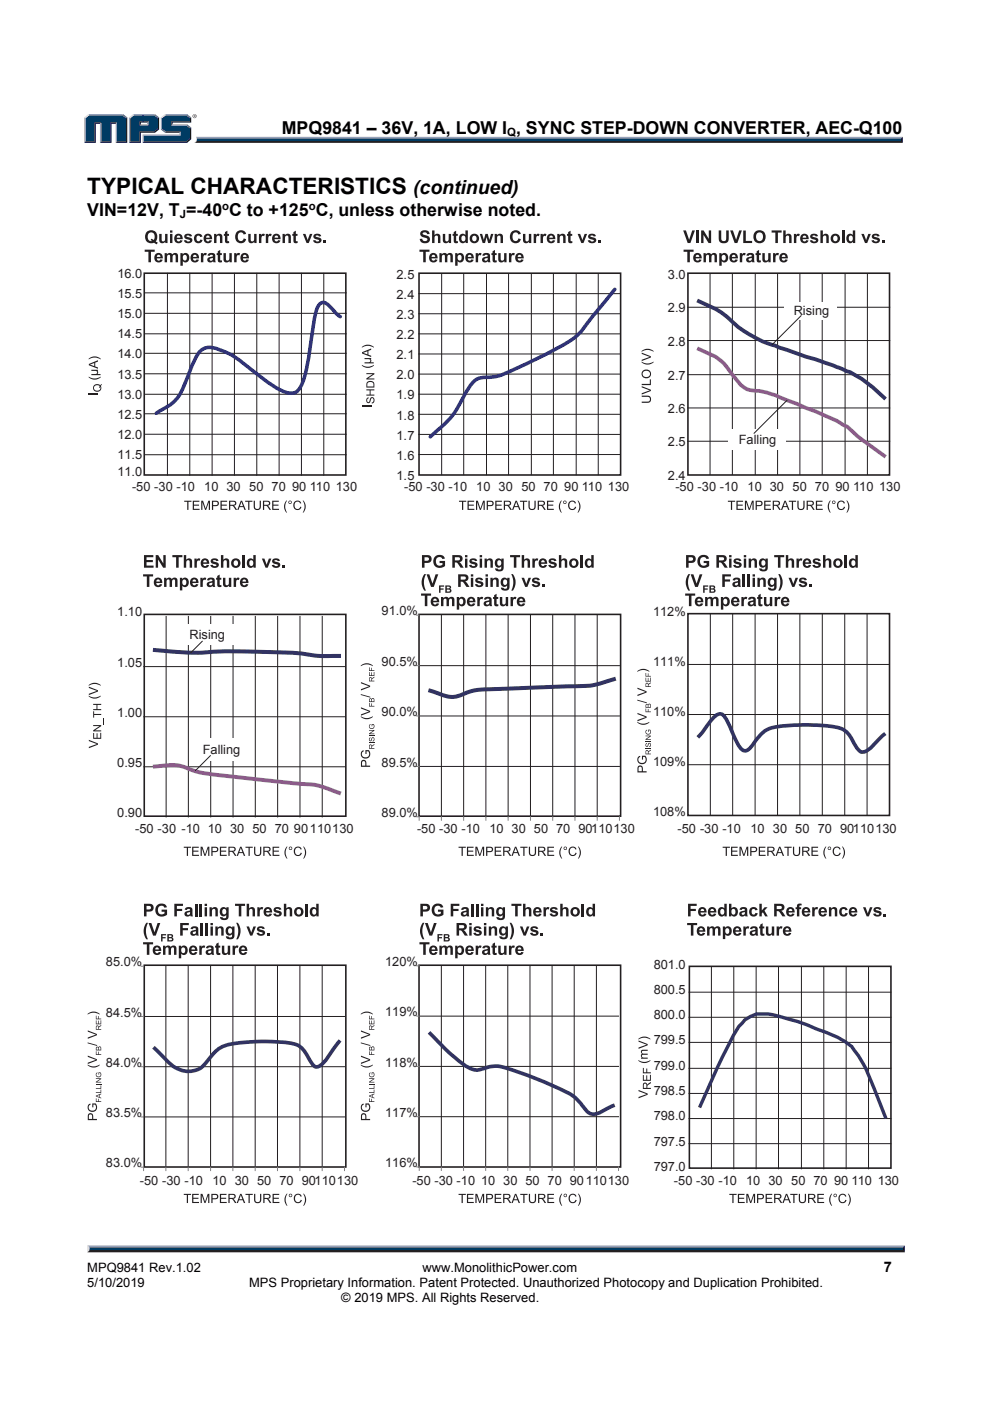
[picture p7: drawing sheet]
<svg xmlns="http://www.w3.org/2000/svg" width="210mm" height="297mm" viewBox="0 0 210 297" stroke-linecap="round" stroke-linejoin="round" font-family="sans-serif">
<defs><g id="words">
<text font-size="4.8" x="18.5" y="41.2">TYPICAL CHARACTERISTICS</text>
<text font-size="4.1" x="87.6" y="41.2">(continued)</text>
<g font-size="3.8">
<text x="59.8" y="28.5">MPQ9841 – 36V, 1A, LOW I , SYNC STEP-DOWN CONVERTER, AEC-Q100</text>
<text x="18.5" y="45.8">VIN=12V, T =-40 C to +125 C, unless otherwise noted.</text>
</g>
<text font-size="3.1" x="187.5" y="269.7">7</text>
<g font-size="2.7" fill="#231f20">
<text x="24.9" y="58.9">16.0</text>
<text x="84.1" y="59.1">2.5</text>
<text x="141.7" y="59.2">3.0</text>
<text x="24.9" y="63.2">15.5</text>
<text x="84.1" y="63.4">2.4</text>
<text x="24.9" y="71.7">14.5</text>
<text x="24.9" y="67.4">15.0</text>
<text x="84.1" y="71.9">2.2</text>
<text x="84.1" y="67.6">2.3</text>
<text x="141.7" y="66.3">2.9</text>
<text x="168.3" y="66.8">Rising</text>
<text x="24.9" y="76">14.0</text>
<text x="84.1" y="76.2">2.1</text>
<text x="141.7" y="73.3">2.8</text>
<text x="24.9" y="80.3">13.5</text>
<text x="84.1" y="80.4">2.0</text>
<text x="141.7" y="80.5">2.7</text>
<text x="24.9" y="88.8">12.5</text>
<text x="24.9" y="84.6">13.0</text>
<text x="84.1" y="88.9">1.8</text>
<text x="84.1" y="84.7">1.9</text>
<text x="141.7" y="87.6">2.6</text>
<text x="24.9" y="93.1">12.0</text>
<text x="84.1" y="93.2">1.7</text>
<text x="141.7" y="94.7">2.5</text>
<text x="156.7" y="94.1">Falling</text>
<text x="24.9" y="101">11.0</text>
<text x="24.9" y="97.4">11.5</text>
<text x="84.1" y="101.7">1.5</text>
<text x="84.1" y="97.5">1.6</text>
<text x="141.7" y="101.7">2.4</text>
<text x="28" y="104.2">-50 -30 -10</text>
<text x="43.3" y="104.2">10 30 50 70 90 110 130</text>
<text x="85.7" y="104.2">-50 -30 -10</text>
<text x="101" y="104.2">10 30 50 70 90 110 130</text>
<text x="143.3" y="104.2">-50 -30 -10</text>
<text x="158.6" y="104.2">10 30 50 70 90 110 130</text>
<text x="24.9" y="130.7">1.10</text>
<text x="80.9" y="130.5">91.0%</text>
<text x="138.5" y="130.6">112%</text>
<text x="40.2" y="135.5">Rising</text>
<text x="24.9" y="141.3">1.05</text>
<text x="80.9" y="141.2">90.5%</text>
<text x="138.5" y="141.2">111%</text>
<text x="24.9" y="152">1.00</text>
<text x="80.9" y="151.8">90.0%</text>
<text x="138.5" y="151.8">110%</text>
<text x="43" y="159.9">Falling</text>
<text x="24.9" y="162.6">0.95</text>
<text x="80.9" y="162.5">89.5%</text>
<text x="138.5" y="162.5">109%</text>
<text x="24.9" y="173.2">0.90</text>
<text x="80.9" y="173.2">89.0%</text>
<text x="138.5" y="173.1">108%</text>
<text x="28.7" y="176.6">-50 -30 -10 10 30 50 70 90110130</text>
<text x="88.5" y="176.6">-50 -30 -10</text>
<text x="103.8" y="176.6">10 30 50 70 90110130</text>
<text x="143.7" y="176.6">-50 -30 -10</text>
<text x="159.2" y="176.6">10 30 50 70 90110130</text>
<text x="22.5" y="204.9">85.0%</text>
<text x="81.7" y="204.8">120%</text>
<text x="138.6" y="205.4">801.0</text>
<text x="22.5" y="215.5">84.5%</text>
<text x="81.7" y="215.5">119%</text>
<text x="138.6" y="210.8">800.5</text>
<text x="138.6" y="221.4">799.5</text>
<text x="138.6" y="216.1">800.0</text>
<text x="22.5" y="226.2">84.0%</text>
<text x="81.7" y="226.1">118%</text>
<text x="138.6" y="226.9">799.0</text>
<text x="138.6" y="232.2">798.5</text>
<text x="22.5" y="236.8">83.5%</text>
<text x="81.7" y="236.8">117%</text>
<text x="138.6" y="237.6">798.0</text>
<text x="138.6" y="242.9">797.5</text>
<text x="22.5" y="247.5">83.0%</text>
<text x="29.7" y="251.3">-50 -30 -10</text>
<text x="45.1" y="251.3">10 30 50 70 90110130</text>
<text x="81.7" y="247.4">116%</text>
<text x="87.5" y="251.3">-50 -30 -10 10 30 50 70 90110130</text>
<text x="138.6" y="248.2">797.0</text>
<text x="143" y="251.3">-50 -30 -10</text>
<text x="158.3" y="251.3">10 30 50 70 90 110 130</text>
</g>
<g font-size="2.7">
<text x="18.5" y="269.7">MPQ9841 Rev.1.02</text>
<text x="89.6" y="269.7">www.MonolithicPower.com</text>
<text x="18.5" y="272.9">5/10/2019</text>
<text x="52.8" y="272.9">MPS Proprietary Information. Patent Protected. Unauthorized Photocopy and Duplication Prohibited.</text>
<text x="72.4" y="276.1">© 2019 MPS. All Rights Reserved.</text>
</g>
<g font-size="2.4">
<text x="107.5" y="28.9">Q</text>
<text x="38.1" y="46.1">J</text>
<text x="47.1" y="44.4">o</text>
<text x="65.5" y="44.4">o</text>
</g>
</g></defs>
<path d="M41.6 29h149.9l-.4 .7h-149.4z" fill="#94a0b9"/>
<path d="M41.7 29.7h149.4l.4 .6h-150.3l.4-.3z" fill="#231f20"/>
<path d="M191.1 29.4l.4-.4v1.3l-.4-.4z" fill="#001339"/>
<path d="M41.8 29.4h149.3v.5h-149.4z" fill="#003b63"/>
<path d="M41.6 29l.2 .4-.1 .5-.5 .4 .4-.5z" fill="#dcddde"/>
<path d="M29.6 26.6l.3-.3h1.3l.3 .3z" fill="#94a0b9"/>
<g fill="#003b63">
<path d="M18.1 25.1l.8-.6h7l.8 .6v4.9h-1.9v-4h-1.4v4h-1.9v-4h-1.4v4h-2z"/>
<path d="M27.6 25.1l.8-.6h2.1v1.2h-.9v.9h1.9v-.9h-1.3v-1.2h2.5l.8 .6v2.2l-.8 .6h-3.1v2.1h-2z"/>
<path d="M30.5 28.7h7.8v-.8h-3.2l-.8-.6v-2.2l.8-.6h4.4l.8 .6v.6h-3.9v.9h3.1l.8 .6v2.1l-.8 .7h-9z"/>
</g>
<path d="M35 24.3h4.7" fill="none" stroke="#94a0b9" stroke-width=".26"/>
<path d="M34.1 24.9l.9-.7 .2 .3-.8 .6z" fill="#dcddde"/>
<path d="M34.2 24.9v2.6" fill="none" stroke="#94a0b9" stroke-width=".26"/>
<path d="M34.1 27.5l.3-.2 .8 .6-.2 .2z" fill="#547194"/>
<path d="M35 28h3.3" fill="none" stroke="#001339" stroke-width=".26"/>
<g fill="#94a0b9">
<path d="M30.2 28.5h7.9v-.4l.2-.2v.8h-7.8z"/>
<path d="M30.2 28.5l.3 .2v1.3l-.3 .3z"/>
</g>
<path d="M36.4 25.7h3.9v-.6l.3-.2v1.1h-4v.3l-.2 .3z" fill="#001339"/>
<path d="M36.4 26.5h3.3" fill="none" stroke="#94a0b9" stroke-width=".26"/>
<path d="M39.7 26.3l.9 .7-.3 .2-.8-.6z" fill="#547194"/>
<g fill="#001339">
<path d="M30.2 30.3l.3-.3h9l.8-.7v-2.1l.3-.2v2.5l-.9 .8z"/>
<path d="M29.6 27.9h3.1l.8-.6v-2.2l.3-.2v2.6l-.9 .6h-3v2.2h-2.6l.3-.3h2z"/>
</g>
<path d="M32.9 24.2l.9 .7-.3 .2-.8-.6z" fill="#547194"/>
<path d="M28.2 24.3h4.7" fill="none" stroke="#94a0b9" stroke-width=".26"/>
<path d="M27.3 24.9l.9-.7 .2 .3-.8 .6z" fill="#dcddde"/>
<path d="M27.5 24.9v5.4" fill="none" stroke="#94a0b9" stroke-width=".26"/>
<path d="M31.2 26l.3-.3v.9l-.3-.3z" fill="#94a0b9"/>
<g fill="#001339">
<path d="M29.6 25.7h1.9l-.3 .3h-1.3v.3l-.3 .3z"/>
<path d="M26.7 25.1l.3-.2v5.4h-2.5l.3-.3h1.9z"/>
</g>
<path d="M26.1 24.2l.9 .7-.3 .2-.8-.6z" fill="#547194"/>
<path d="M18.7 24.3h7.4" fill="none" stroke="#94a0b9" stroke-width=".26"/>
<path d="M17.9 24.9l.8-.7 .2 .3-.8 .6z" fill="#dcddde"/>
<path d="M18 24.9v5.4" fill="none" stroke="#94a0b9" stroke-width=".26"/>
<path d="M20.1 26h1.4l-.3 .3h-.9v4h-2.4l.2-.3h2z" fill="#001339"/>
<path d="M21.3 26v4.3" fill="none" stroke="#94a0b9" stroke-width=".26"/>
<path d="M23.4 26h1.4l-.3 .3h-.8v4h-2.5l.3-.3h1.9z" fill="#001339"/>
<path d="M24.7 26v4.3" fill="none" stroke="#94a0b9" stroke-width=".26"/>
<path d="M39.7 24.2l.9 .7-.3 .2-.8-.6z" fill="#547194"/>
<g fill="#231f20">
<path d="M18.9 264.8h172.6l.4 .7h-173.4z"/>
<path d="M40.8 24.6a.45 .45 0 0 1 .9 0 .45 .45 0 0 1-.9 0zM40.9 24.6a.36 .36 0 0 0 .7 0 .36 .36 0 0 0-.7 0zM41.1 24.4l.3 .1 .1 .4-.2-.2-.2 .2zM41.2 24.4v.2h.1z"/>
</g>
<path d="M18.5 264.1h173.4l-.4 .7h-172.6z" fill="#94a0b9"/>
<path d="M191.9 264.1v1.4l-.4-.4v-.6z" fill="#001339"/>
<path d="M18.9 264.5h172.6v.6h-172.6z" fill="#003b63"/>
<path d="M18.5 264.1l.4 .4v.6l-.4 .4z" fill="#dcddde"/>
<path d="M88.9 130.3h42.7v42.7h-42.7z" fill="none" stroke="#231f20" stroke-width=".34"/>
<g fill="#231f20">
<path d="M76.8 159.2l.3-.1 .1 .2a.72 .72 0 0 0-.3 1 .72 .72 0 0 0 1.1 .2 .8 .8 0 0 0 .1-1.2h-.4v.6h-.2v-.9h.7a1.01 1.01 0 0 1 .2 1.4 1.01 1.01 0 0 1-1.4 .2 1.01 1.01 0 0 1-.2-1.4z"/>
<path d="M78.3 157.4h1.1v.2h-1.1z"/>
<path d="M78.3 156.5l.3-.2v.2a.25 .25 0 0 0-.2 .3 .25 .25 0 0 0 .3 .2v-.1a.43 .43 0 0 1 .2-.6 .43 .43 0 0 1 .6 .3 .43 .43 0 0 1-.3 .6h-.2v-.1a.27 .27 0 0 0 .4-.3 .27 .27 0 0 0-.5-.2v.1a.38 .38 0 0 1-.2 .4 .38 .38 0 0 1-.5-.1 .38 .38 0 0 1 .1-.5z"/>
<path d="M78.3 155.9h1.1v.2h-1.1z"/>
<path d="M78.3 154.8h1.1v.1l-.9 .6h.9v.2h-1.1v-.2l.9-.6h-.9z"/>
<path d="M78.4 153.6l.2-.1v.2a.45 .45 0 0 0 0 .6 .45 .45 0 0 0 .6 0 .45 .45 0 0 0 0-.6h-.2v.3h-.2v-.5h.4a.59 .59 0 0 1 .1 .8 .59 .59 0 0 1-.8 .1 .59 .59 0 0 1-.1-.8z"/>
<path d="M76.5 151.8l.4 .3a2.22 2.22 0 0 0 2.2-.3 1.51 1.51 0 0 1-1.7 .6l-.9-.4z"/>
<path d="M76.6 150l1.9 .7v.3l-1.9 .7v-.2l1.7-.6-1.7-.7z"/>
<path d="M78.3 149h.1v.7h.4v-.6h.1v.6h.5v.1h-1.1z"/>
<path d="M76.5 147.2l2 .5v.2l-2-.5z"/>
<path d="M76.6 144.6l1.9 .8v.2l-1.9 .8v-.3l1.7-.6-1.7-.6z"/>
<path d="M78.3 142.5h.1v.7h.4v-.7h.1v.7h.4v-.7h.1v.8h-1.1z"/>
<path d="M78.3 141.5h.1v.6h.4v-.5h.1v.5h.5v.2h-1.1z"/>
<path d="M76.5 141.1a1.96 1.96 0 0 1 2.6 0v.2a2.25 2.25 0 0 0-2.6 0z"/>
<path d="M97.3 179.5h1.5v.3h-.6v1.7h-.3v-1.7h-.6z"/>
<path d="M99 179.5h1.4v.3h-1.1v.5h1.1v.3h-1.1v.6h1.2v.3h-1.5z"/>
<path d="M100.8 179.5h.4l.6 1.7 .5-1.7h.4v2h-.3v-1.7l-.5 1.7h-.3l-.5-1.7v1.7h-.3z"/>
<path d="M104.9 179.5h1.4v.3h-1.1v.5h1.1v.3h-1.1v.6h1.2v.3h-1.5z"/>
<path d="M110.4 179.5h1.5v.3h-.7v1.7h-.2v-1.7h-.6z"/>
<path d="M112.2 179.5h.2v1.1a.52 .52 0 0 0 .5 .7 .52 .52 0 0 0 .5-.7v-1.1h.3v1.1a.77 .77 0 0 1-.8 .9 .77 .77 0 0 1-.7-.9z"/>
<path d="M116.1 179.5h1.4v.3h-1.1v.5h1v.3h-1v.6h1.1v.3h-1.4z"/>
<path d="M119.1 179.5h.2l-.3 .4a2.23 2.23 0 0 0 .3 2.1 1.52 1.52 0 0 1-.6-1.6z"/>
<path d="M120.9 179.7a.85 .85 0 0 1 1.4 .4h-.3a.65 .65 0 0 0-.9-.3 .65 .65 0 0 0-.2 .9 .59 .59 0 0 0 .5 .6 .59 .59 0 0 0 .7-.5h.2a.93 .93 0 0 1-1.3 .6 .93 .93 0 0 1-.3-1.5z"/>
<path d="M122.6 179.5a1.53 1.53 0 0 1 .6 1.7l-.5 .8h-.1a2.25 2.25 0 0 0 0-2.5z"/>
<path d="M76.7 161.2a.6 .6 0 0 1 .7 0 .6 .6 0 0 1 .3 .6v.5h.8v.3h-1.9v-1zM76.8 161.5v.8h.7l-.1-.8-.3-.1z"/>
<path d="M78.3 157.9h.4l.2 .3 .5-.5v.2l-.5 .5v.2h.5v.1h-1.1zM78.5 158.1l-.1 .5h.4l-.1-.5z"/>
<path d="M78.4 148.2l.2-.1 .2 .1a.32 .32 0 0 1 .4-.2 .32 .32 0 0 1 .2 .4v.5h-1.1zM78.4 148.3v.4h.3v-.4zM78.9 148.2v.5h.4l-.1-.5z"/>
<path d="M78.3 143.7l.4-.1 .2 .3 .5-.4v.2l-.5 .4v.2h.5v.2h-1.1zM78.5 143.8l-.1 .5h.4l-.1-.5z"/>
<path d="M103.1 179.5h.7a.6 .6 0 0 1 .8 .6 .6 .6 0 0 1-.7 .6h-.5v.8h-.3zM103.4 179.8v.6h.7a.35 .35 0 0 0 .2-.4 .35 .35 0 0 0-.4-.2z"/>
<path d="M106.7 179.5h.9a.54 .54 0 0 1 .7 .5 .54 .54 0 0 1-.6 .6l.7 .9h-.3l-.5-.8-.3-.1h-.3v.9h-.3zM107 179.7v.7h.5a.34 .34 0 0 0 .5-.3 .34 .34 0 0 0-.4-.4z"/>
<path d="M109.2 179.5h.3l.8 2h-.3l-.2-.6h-.8l-.3 .6h-.2zM109.4 179.7l-.4 1h.7z"/>
<path d="M114.1 179.5h.9a.54 .54 0 0 1 .7 .5 .54 .54 0 0 1-.6 .6l.7 .9h-.3l-.5-.8-.3-.1h-.3v.9h-.3zM114.4 179.7v.7h.5a.34 .34 0 0 0 .5-.3 .34 .34 0 0 0-.4-.4z"/>
<path d="M119.5 179.9a.4 .4 0 0 1 .8 0 .4 .4 0 0 1-.8 0zM119.7 179.9a.22 .22 0 0 0 .4 0 .22 .22 0 0 0-.4 0z"/>
</g>
<path d="M30.6 130.3h42.8v42.7h-42.8z" fill="none" stroke="#231f20" stroke-width=".34"/>
<g fill="#231f20">
<path d="M18.8 156.9l2 .7v.3l-2 .7v-.2l1.8-.6-1.8-.7z"/>
<path d="M19.8 155.4h.2v1h.5v-.9h.2v.9h.6v-1h.2v1.2h-1.7z"/>
<path d="M19.8 153.7h1.7v.3l-1.4 .9h1.4v.2h-1.7v-.3l1.3-.9h-1.3z"/>
<path d="M21.8 152.2h.1v1.4h-.1z"/>
<path d="M19.8 150.8h.2v.6h1.5v.2h-1.5v.6h-.2z"/>
<path d="M19.8 149.2h1.7v.3h-.8v.8h.8v.3h-1.7v-.3h.7v-.8h-.7z"/>
<path d="M18.8 147.5l.4 .2a2.22 2.22 0 0 0 2.2-.2 1.51 1.51 0 0 1-1.7 .6l-.9-.4z"/>
<path d="M18.8 145.6l2 .8v.2l-2 .8v-.3l1.8-.6-1.8-.6z"/>
<path d="M18.8 145.2a1.96 1.96 0 0 1 2.6 0v.2a2.25 2.25 0 0 0-2.6 0z"/>
<path d="M39 179.5h1.5v.3h-.6v1.7h-.3v-1.7h-.6z"/>
<path d="M40.8 179.5h1.4v.3h-1.2v.5h1.1v.3h-1.1v.6h1.2v.3h-1.4z"/>
<path d="M42.6 179.5h.3l.6 1.7 .6-1.7h.3v2h-.2v-1.7l-.6 1.7h-.2l-.6-1.7v1.7h-.2z"/>
<path d="M46.6 179.5h1.4v.3h-1.1v.5h1.1v.3h-1.1v.6h1.2v.3h-1.5z"/>
<path d="M52.1 179.5h1.5v.3h-.6v1.7h-.3v-1.7h-.6z"/>
<path d="M53.9 179.5h.2v1.1a.52 .52 0 0 0 .6 .7 .52 .52 0 0 0 .5-.7v-1.1h.2v1.1a.77 .77 0 0 1-.7 .9 .77 .77 0 0 1-.8-.9z"/>
<path d="M57.8 179.5h1.4v.3h-1.1v.5h1v.3h-1v.6h1.2v.3h-1.5z"/>
<path d="M60.8 179.5h.2l-.2 .4a2.23 2.23 0 0 0 .2 2.1 1.52 1.52 0 0 1-.6-1.6z"/>
<path d="M62.6 179.7a.85 .85 0 0 1 1.4 .4h-.3a.65 .65 0 0 0-.9-.3 .65 .65 0 0 0-.2 .9 .59 .59 0 0 0 .6 .6 .59 .59 0 0 0 .6-.5h.2a.93 .93 0 0 1-1.3 .6 .93 .93 0 0 1-.3-1.5z"/>
<path d="M64.3 179.5a1.53 1.53 0 0 1 .6 1.7l-.4 .8h-.2a2.25 2.25 0 0 0 0-2.5z"/>
<path d="M92.2 118.1a1.29 1.29 0 0 1 2.2 .3l-.6 .1a.77 .77 0 0 0-1-.3 .77 .77 0 0 0-.3 1.1 .8 .8 0 0 0 .5 .6 .8 .8 0 0 0 .9-.2v-.3h-.7v-.5h1.2v1.1a1.46 1.46 0 0 1-2 .1 1.46 1.46 0 0 1-.2-2z"/>
<path d="M99.8 118.6a1 1 0 0 1 1.4 .3l-.5 .1a.33 .33 0 0 0-.3-.3 .33 .33 0 0 0-.3 .3 1.35 1.35 0 0 1 1.2 .8 .97 .97 0 0 1-.9 .6 .97 .97 0 0 1-.9-.6l.5-.1a.37 .37 0 0 0 .4 .4 .37 .37 0 0 0 .3-.4 1.05 1.05 0 0 1-1.1-.9z"/>
<path d="M102.8 118.4h.5v.3a.69 .69 0 0 1 .8-.3 .69 .69 0 0 1 .4 .8v1.2h-.5v-1.3a.38 .38 0 0 0-.4-.3 .38 .38 0 0 0-.3 .5v1.1h-.5z"/>
<path d="M108.2 117.7h2.1v.4h-.8v2.3h-.5v-2.3h-.8z"/>
<path d="M110.7 117.7h.5v1a.69 .69 0 0 1 .8-.3 .69 .69 0 0 1 .4 .8v1.2h-.5v-1.3a.4 .4 0 0 0-.5-.3 .4 .4 0 0 0-.2 .6v1h-.5z"/>
<path d="M112.9 118.4h.5v.3l.3-.3 .5 .1-.2 .4a.41 .41 0 0 0-.5 .1 .41 .41 0 0 0-.1 .5v.9h-.5z"/>
<path d="M116.6 118.6a1 1 0 0 1 1.4 .3l-.4 .1a.33 .33 0 0 0-.4-.3 .33 .33 0 0 0-.3 .3 1.35 1.35 0 0 1 1.2 .8 .97 .97 0 0 1-.9 .6 .97 .97 0 0 1-.9-.6l.5-.1a.37 .37 0 0 0 .4 .4 .37 .37 0 0 0 .3-.4 1.05 1.05 0 0 1-1.1-.9z"/>
<path d="M118.5 117.7h.6v1a.69 .69 0 0 1 .8-.3 .69 .69 0 0 1 .4 .8v1.2h-.5v-1.3a.4 .4 0 0 0-.6-.3 .4 .4 0 0 0-.1 .6v1h-.6z"/>
<path d="M123.1 117.7h.5v2.7h-.5z"/>
<path d="M90 121.7h.4a3.8 3.8 0 0 0-.1 3.5h-.3a2.96 2.96 0 0 1 0-3.5z"/>
<path d="M90.5 121.8h.6l.6 1.9 .7-1.9h.6l-1 2.6h-.6z"/>
<path d="M93.1 124.1h1.1v.3h-.8v.4h.7v.2h-.7v.7h-.3z"/>
<path d="M101 122.6a1 1 0 0 1 1.5 .4l-.5 .1a.33 .33 0 0 0-.4-.3 .33 .33 0 0 0-.3 .3 1.35 1.35 0 0 1 1.2 .7 .97 .97 0 0 1-.9 .7 .97 .97 0 0 1-.9-.6l.5-.1a.37 .37 0 0 0 .4 .4 .37 .37 0 0 0 .4-.4 1.05 1.05 0 0 1-1.2-.9z"/>
<path d="M104 122.5h.5v.3a.69 .69 0 0 1 .8-.3 .69 .69 0 0 1 .5 .7v1.2h-.5v-1.2a.38 .38 0 0 0-.5-.3 .38 .38 0 0 0-.3 .5v1h-.5z"/>
<path d="M108.4 121.7h.4a2.96 2.96 0 0 1 0 3.5h-.4a3.8 3.8 0 0 0 0-3.5z"/>
<path d="M110.6 122.5h.6l.4 1.3 .5-1.3h.5l-.7 1.9h-.5z"/>
<path d="M113 122.6a1 1 0 0 1 1.5 .4l-.5 .1a.33 .33 0 0 0-.3-.3 .33 .33 0 0 0-.3 .3 1.35 1.35 0 0 1 1.2 .7 .97 .97 0 0 1-.9 .7 .97 .97 0 0 1-.9-.6l.5-.1a.37 .37 0 0 0 .3 .4 .37 .37 0 0 0 .4-.4 1.05 1.05 0 0 1-1.1-.9z"/>
<path d="M115 123.9h.5v.5h-.5z"/>
<path d="M89.3 125.8h2.1v.5h-.8v2.2h-.5v-2.2h-.8z"/>
<path d="M93.5 126.6h.5v.2l.4-.2h.4l.4 .2a.66 .66 0 0 1 .8-.2 .66 .66 0 0 1 .4 .7v1.2h-.5v-1.3a.33 .33 0 0 0-.4-.2 .33 .33 0 0 0-.3 .3v1.2h-.5v-1.3a.33 .33 0 0 0-.4-.3 .33 .33 0 0 0-.2 .4v1.2h-.6z"/>
<path d="M101.2 126.6h.5v.3l.3-.4 .5 .1-.2 .5a.41 .41 0 0 0-.5 0 .41 .41 0 0 0 0 .5l-.1 .9h-.5z"/>
<path d="M104.8 126.2l.5-.3v.7h.4v.4h-.4v1l.1 .1h.3v.4a.58 .58 0 0 1-.7 0 .58 .58 0 0 1-.2-.7v-.8h-.2v-.4h.2z"/>
<path d="M106 126.6h.5v.9a.42 .42 0 0 0 .1 .6 .42 .42 0 0 0 .6-.2l.1-1.3h.5v1.9h-.5v-.3a.69 .69 0 0 1-.8 .3 .69 .69 0 0 1-.5-.7z"/>
<path d="M108.3 126.6h.5v.3l.3-.4 .4 .1-.1 .5a.41 .41 0 0 0-.5 0 .41 .41 0 0 0-.1 .5v.9h-.5z"/>
<path d="M148.2 118.1a1.29 1.29 0 0 1 2.2 .3l-.6 .1a.77 .77 0 0 0-1-.3 .77 .77 0 0 0-.3 1.1 .8 .8 0 0 0 .5 .6 .8 .8 0 0 0 .9-.2v-.3h-.6v-.5h1.1v1.1a1.46 1.46 0 0 1-2 .1 1.46 1.46 0 0 1-.2-2z"/>
<path d="M155.8 118.6a1 1 0 0 1 1.4 .3l-.4 .1a.33 .33 0 0 0-.4-.3 .33 .33 0 0 0-.3 .3 1.35 1.35 0 0 1 1.2 .8 .97 .97 0 0 1-.9 .6 .97 .97 0 0 1-.9-.6l.5-.1a.37 .37 0 0 0 .4 .4 .37 .37 0 0 0 .4-.4 1.05 1.05 0 0 1-1.2-.9z"/>
<path d="M158.8 118.4h.5v.3a.69 .69 0 0 1 .8-.3 .69 .69 0 0 1 .5 .8v1.2h-.6v-1.3a.38 .38 0 0 0-.4-.3 .38 .38 0 0 0-.3 .5v1.1h-.5z"/>
<path d="M164.2 117.7h2.1v.4h-.8v2.3h-.5v-2.3h-.8z"/>
<path d="M166.7 117.7h.5v1a.69 .69 0 0 1 .8-.3 .69 .69 0 0 1 .4 .8v1.2h-.5v-1.3a.4 .4 0 0 0-.5-.3 .4 .4 0 0 0-.2 .6v1h-.5z"/>
<path d="M168.9 118.4h.5v.3l.3-.3 .5 .1-.2 .4a.41 .41 0 0 0-.5 .1 .41 .41 0 0 0 0 .5l-.1 .9h-.5z"/>
<path d="M172.6 118.6a1 1 0 0 1 1.5 .3l-.5 .1a.33 .33 0 0 0-.4-.3 .33 .33 0 0 0-.3 .3 1.35 1.35 0 0 1 1.2 .8 .97 .97 0 0 1-.9 .6 .97 .97 0 0 1-.9-.6l.5-.1a.37 .37 0 0 0 .4 .4 .37 .37 0 0 0 .4-.4 1.05 1.05 0 0 1-1.2-.9z"/>
<path d="M174.6 117.7h.5v1a.69 .69 0 0 1 .8-.3 .69 .69 0 0 1 .4 .8v1.2h-.5v-1.3a.4 .4 0 0 0-.5-.3 .4 .4 0 0 0-.2 .6v1h-.5z"/>
<path d="M179.1 117.7h.5v2.7h-.5z"/>
<path d="M146 121.7h.4a3.8 3.8 0 0 0 0 3.5h-.4a2.96 2.96 0 0 1 0-3.5z"/>
<path d="M146.5 121.8h.6l.6 1.9 .7-1.9h.6l-1 2.6h-.6z"/>
<path d="M149.1 124.1h1.1v.3h-.7v.4h.6v.2h-.6v.7h-.4z"/>
<path d="M153.2 121.8h1.8v.4h-1.3v.7h1.2v.4h-1.2v1.1h-.5z"/>
<path d="M157.5 121.8h.6v2.6h-.6z"/>
<path d="M158.6 121.8h.5v2.6h-.5z"/>
<path d="M160.7 122.5h.4v.3a.69 .69 0 0 1 .9-.3 .69 .69 0 0 1 .4 .7v1.2h-.5v-1.2a.38 .38 0 0 0-.5-.3 .38 .38 0 0 0-.2 .5v1h-.5z"/>
<path d="M165.1 121.7h.3a2.96 2.96 0 0 1 0 3.5h-.3a3.8 3.8 0 0 0 0-3.5z"/>
<path d="M167.3 122.5h.5l.5 1.3 .4-1.3h.6l-.8 1.9h-.5z"/>
<path d="M169.7 122.6a1 1 0 0 1 1.4 .4l-.4 .1a.33 .33 0 0 0-.4-.3 .33 .33 0 0 0-.3 .3 1.35 1.35 0 0 1 1.2 .7 .97 .97 0 0 1-.9 .7 .97 .97 0 0 1-.9-.6l.5-.1a.37 .37 0 0 0 .4 .4 .37 .37 0 0 0 .4-.4 1.05 1.05 0 0 1-1.2-.9z"/>
<path d="M171.7 123.9h.5v.5h-.5z"/>
<path d="M145.3 125.8h2.1v.5h-.7v2.2h-.6v-2.2h-.8z"/>
<path d="M149.6 126.6h.4v.2l.4-.2h.4l.4 .2a.66 .66 0 0 1 .8-.2 .66 .66 0 0 1 .4 .7v1.2h-.5v-1.3a.33 .33 0 0 0-.4-.2 .33 .33 0 0 0-.3 .3v1.2h-.5v-1.3a.33 .33 0 0 0-.4-.3 .33 .33 0 0 0-.2 .4v1.2h-.5z"/>
<path d="M157.3 126.6h.4v.3l.4-.4 .4 .1-.2 .5a.41 .41 0 0 0-.5 0 .41 .41 0 0 0 0 .5v.9h-.5z"/>
<path d="M160.8 126.2l.5-.3v.7h.4v.4h-.4v1l.1 .1h.3v.4a.58 .58 0 0 1-.7 0 .58 .58 0 0 1-.2-.7v-.8h-.2v-.4h.2z"/>
<path d="M162 126.6h.5v.9a.42 .42 0 0 0 .1 .6 .42 .42 0 0 0 .6-.2l.1-1.3h.5v1.9h-.5v-.3a.69 .69 0 0 1-.8 .3 .69 .69 0 0 1-.5-.7z"/>
<path d="M164.3 126.6h.5v.3l.3-.4 .5 .1-.2 .5a.41 .41 0 0 0-.5 0 .41 .41 0 0 0-.1 .5v.9h-.5z"/>
<path d="M30.5 117.7h2v.4h-1.4v.6h1.3v.5h-1.3v.7h1.5v.5h-2.1z"/>
<path d="M33 117.7h.6l1 1.8v-1.8h.5v2.7h-.5l-1.1-1.8v1.8h-.5z"/>
<path d="M36.6 117.7h2.1v.4h-.8v2.3h-.5v-2.3h-.8z"/>
<path d="M39 117.7h.5v1a.69 .69 0 0 1 .9-.3 .69 .69 0 0 1 .3 .8v1.2h-.5v-1.3a.4 .4 0 0 0-.5-.3 .4 .4 0 0 0-.2 .6v1h-.5z"/>
<path d="M41.2 118.4h.5v.3l.3-.3 .5 .1-.2 .4a.41 .41 0 0 0-.5 .1 .41 .41 0 0 0 0 .5l-.1 .9h-.5z"/>
<path d="M44.9 118.6a1 1 0 0 1 1.5 .3l-.5 .1a.33 .33 0 0 0-.4-.3 .33 .33 0 0 0-.3 .3 1.35 1.35 0 0 1 1.2 .8 .97 .97 0 0 1-.9 .6 .97 .97 0 0 1-.9-.6l.5-.1a.37 .37 0 0 0 .4 .4 .37 .37 0 0 0 .4-.4 1.05 1.05 0 0 1-1.2-.9z"/>
<path d="M46.9 117.7h.5v1a.69 .69 0 0 1 .8-.3 .69 .69 0 0 1 .4 .8v1.2h-.5v-1.3a.4 .4 0 0 0-.5-.3 .4 .4 0 0 0-.2 .6v1h-.5z"/>
<path d="M51.4 117.7h.5v2.7h-.5z"/>
<path d="M55.5 118.4h.6l.5 1.3 .4-1.3h.6l-.8 2h-.5z"/>
<path d="M57.9 118.6a1 1 0 0 1 1.5 .3l-.5 .1a.33 .33 0 0 0-.3-.3 .33 .33 0 0 0-.4 .3 1.35 1.35 0 0 1 1.3 .8 .97 .97 0 0 1-.9 .6 .97 .97 0 0 1-1-.6l.6-.1a.37 .37 0 0 0 .3 .4 .37 .37 0 0 0 .4-.4 1.05 1.05 0 0 1-1.2-.9z"/>
<path d="M59.9 119.9h.5v.5h-.5z"/>
<path d="M30.3 121.8h2.2v.4h-.8v2.2h-.6v-2.2h-.8z"/>
<path d="M34.8 122.5h.5v.3l.4-.3h.4l.3 .3a.66 .66 0 0 1 .8-.3 .66 .66 0 0 1 .5 .7v1.2h-.6v-1.3a.33 .33 0 0 0-.4-.2 .33 .33 0 0 0-.2 .4v1.1h-.5v-1.3a.33 .33 0 0 0-.4-.3 .33 .33 0 0 0-.3 .5v1.1h-.5z"/>
<path d="M42.5 122.5h.5v.3l.3-.3 .4 .1-.1 .4a.41 .41 0 0 0-.5 0 .41 .41 0 0 0-.1 .5v.9h-.5z"/>
<path d="M46.1 122.1l.5-.3v.7h.3v.4h-.3v1l.1 .2 .2-.1 .1 .4a.58 .58 0 0 1-.7 0 .58 .58 0 0 1-.2-.6v-.9h-.3v-.4h.3z"/>
<path d="M47.3 122.5h.5v.9a.42 .42 0 0 0 .1 .6 .42 .42 0 0 0 .6-.2v-1.3h.6v1.9h-.5v-.3a.69 .69 0 0 1-.8 .4 .69 .69 0 0 1-.5-.8z"/>
<path d="M49.6 122.5h.4v.3l.4-.3 .4 .1-.1 .4a.41 .41 0 0 0-.6 0 .41 .41 0 0 0 0 .5v.9h-.5z"/>
<path d="M91.9 192a1.29 1.29 0 0 1 2.1 .4l-.5 .1a.77 .77 0 0 0-1.1-.4 .77 .77 0 0 0-.3 1.1 .8 .8 0 0 0 .6 .7 .8 .8 0 0 0 .8-.3v-.3h-.6v-.4h1.2v1a1.46 1.46 0 0 1-2.1 .1 1.46 1.46 0 0 1-.1-2z"/>
<path d="M95.6 191.6h1.8v.5h-1.3v.6h1.2v.5h-1.2v1.1h-.5z"/>
<path d="M99.9 191.6h.6v2.7h-.6z"/>
<path d="M101 191.6h.5v2.7h-.5z"/>
<path d="M103.1 192.4h.4v.2a.69 .69 0 0 1 .9-.3 .69 .69 0 0 1 .4 .8v1.2h-.5v-1.3a.38 .38 0 0 0-.5-.3 .38 .38 0 0 0-.2 .5v1.1h-.5z"/>
<path d="M108.5 191.6h2.1v.5h-.8v2.2h-.5v-2.2h-.8z"/>
<path d="M110.9 191.6h.6v1a.69 .69 0 0 1 .8-.2 .69 .69 0 0 1 .4 .8v1.1h-.5v-1.3a.4 .4 0 0 0-.6-.3 .4 .4 0 0 0-.1 .6v1h-.6z"/>
<path d="M115.3 192.4h.5v.2l.3-.3 .4 .1-.1 .5a.41 .41 0 0 0-.5 0 .41 .41 0 0 0-.1 .5v.9h-.5z"/>
<path d="M116.8 192.5a1 1 0 0 1 1.5 .3l-.5 .1a.33 .33 0 0 0-.3-.3 .33 .33 0 0 0-.3 .3 1.35 1.35 0 0 1 1.2 .8 .97 .97 0 0 1-.9 .6 .97 .97 0 0 1-.9-.6h.5a.37 .37 0 0 0 .4 .3 .37 .37 0 0 0 .3-.3 1.05 1.05 0 0 1-1.1-1z"/>
<path d="M118.8 191.6h.5v1a.69 .69 0 0 1 .9-.2 .69 .69 0 0 1 .4 .8v1.1h-.5v-1.3a.4 .4 0 0 0-.6-.3 .4 .4 0 0 0-.2 .6v1h-.5z"/>
<path d="M123.4 191.6h.5v2.7h-.5z"/>
<path d="M89.7 195.6h.3a3.8 3.8 0 0 0 0 3.6h-.3a2.96 2.96 0 0 1 0-3.6z"/>
<path d="M90.1 195.7h.6l.7 2 .6-2h.6l-.9 2.7h-.6z"/>
<path d="M92.8 198.1h1.1v.2h-.8v.4h.6v.2h-.6v.7h-.3z"/>
<path d="M100.7 196.6a1 1 0 0 1 1.4 .3l-.5 .1a.33 .33 0 0 0-.3-.3 .33 .33 0 0 0-.3 .3 1.35 1.35 0 0 1 1.2 .8 .97 .97 0 0 1-.9 .6 .97 .97 0 0 1-.9-.6l.5-.1a.37 .37 0 0 0 .4 .4 .37 .37 0 0 0 .3-.4 1.05 1.05 0 0 1-1.1-.9z"/>
<path d="M103.7 196.4h.5v.3a.69 .69 0 0 1 .8-.3 .69 .69 0 0 1 .4 .8v1.2h-.5v-1.3a.38 .38 0 0 0-.4-.3 .38 .38 0 0 0-.3 .5v1.1h-.5z"/>
<path d="M108.1 195.6h.3a2.96 2.96 0 0 1 .1 3.6h-.4a3.8 3.8 0 0 0 0-3.6z"/>
<path d="M110.3 196.4h.5l.5 1.3 .5-1.3h.5l-.8 2h-.4z"/>
<path d="M112.7 196.6a1 1 0 0 1 1.5 .3l-.5 .1a.33 .33 0 0 0-.4-.3 .33 .33 0 0 0-.3 .3 1.35 1.35 0 0 1 1.2 .8 .97 .97 0 0 1-.9 .6 .97 .97 0 0 1-.9-.6l.5-.1a.37 .37 0 0 0 .4 .4 .37 .37 0 0 0 .4-.4 1.05 1.05 0 0 1-1.2-.9z"/>
<path d="M114.7 197.9h.5v.5h-.5z"/>
<path d="M89 199.8h2.1v.4h-.8v2.2h-.5v-2.2h-.8z"/>
<path d="M93.2 200.5h.5v.3l.4-.3h.3l.4 .3a.66 .66 0 0 1 .8-.3 .66 .66 0 0 1 .4 .7v1.2h-.5v-1.3a.33 .33 0 0 0-.4-.2 .33 .33 0 0 0-.2 .4v1.1h-.5v-1.3a.33 .33 0 0 0-.4-.2 .33 .33 0 0 0-.3 .4v1.1h-.5z"/>
<path d="M100.9 200.5h.5v.3l.3-.3 .4 .1-.1 .4a.41 .41 0 0 0-.5 0 .41 .41 0 0 0-.1 .6v.8h-.5z"/>
<path d="M104.5 200.1l.5-.3v.7h.3v.4h-.3v1l.1 .2 .2-.1 .1 .4a.58 .58 0 0 1-.7 0 .58 .58 0 0 1-.2-.6v-.9h-.3v-.4h.3z"/>
<path d="M105.7 200.5h.5v.9a.42 .42 0 0 0 .1 .6 .42 .42 0 0 0 .6-.2v-1.3h.5v1.9h-.4v-.2a.69 .69 0 0 1-.9 .3 .69 .69 0 0 1-.4-.8z"/>
<path d="M107.9 200.5h.5v.3l.3-.3 .5 .1-.2 .4a.41 .41 0 0 0-.5 0 .41 .41 0 0 0 0 .6v.8h-.6z"/>
<path d="M33.2 192a1.29 1.29 0 0 1 2.2 .4l-.5 .1a.77 .77 0 0 0-1.1-.4 .77 .77 0 0 0-.3 1.1 .8 .8 0 0 0 .6 .7 .8 .8 0 0 0 .8-.3v-.3h-.6v-.4h1.1v1a1.46 1.46 0 0 1-2 .1 1.46 1.46 0 0 1-.2-2z"/>
<path d="M37 191.6h1.8v.5h-1.3v.6h1.1v.5h-1.1v1.1h-.5z"/>
<path d="M41.3 191.6h.5v2.7h-.5z"/>
<path d="M42.4 191.6h.5v2.7h-.5z"/>
<path d="M44.4 192.4h.5v.2a.69 .69 0 0 1 .8-.3 .69 .69 0 0 1 .5 .8v1.2h-.5v-1.3a.38 .38 0 0 0-.5-.3 .38 .38 0 0 0-.2 .5l-.1 1.1h-.5z"/>
<path d="M49.9 191.6h2.1v.5h-.8v2.2h-.6v-2.2h-.7z"/>
<path d="M52.3 191.6h.5v1a.69 .69 0 0 1 .9-.2 .69 .69 0 0 1 .4 .8v1.1h-.5v-1.3a.4 .4 0 0 0-.6-.3 .4 .4 0 0 0-.2 .6v1h-.5z"/>
<path d="M54.6 192.4h.5v.2l.3-.3 .4 .1-.1 .5a.41 .41 0 0 0-.5 0 .41 .41 0 0 0-.1 .5v.9h-.5z"/>
<path d="M58.2 192.5a1 1 0 0 1 1.5 .3l-.5 .1a.33 .33 0 0 0-.3-.3 .33 .33 0 0 0-.3 .3 1.35 1.35 0 0 1 1.2 .8 .97 .97 0 0 1-.9 .6 .97 .97 0 0 1-.9-.6h.5a.37 .37 0 0 0 .3 .3 .37 .37 0 0 0 .4-.3 1.05 1.05 0 0 1-1.2-1z"/>
<path d="M60.2 191.6h.5v1a.69 .69 0 0 1 .9-.2 .69 .69 0 0 1 .4 .8v1.1h-.5v-1.3a.4 .4 0 0 0-.6-.3 .4 .4 0 0 0-.2 .6v1h-.5z"/>
<path d="M64.8 191.6h.5v2.7h-.5z"/>
<path d="M31 195.6h.4a3.8 3.8 0 0 0 0 3.6h-.4a2.96 2.96 0 0 1 0-3.6z"/>
<path d="M31.5 195.7h.6l.7 2 .6-2h.6l-1 2.7h-.5z"/>
<path d="M34.2 198.1h1v.2h-.7v.4h.6v.2h-.6v.7h-.3z"/>
<path d="M38.2 195.7h1.9v.4h-1.3v.7h1.1v.4h-1.1v1.2h-.6z"/>
<path d="M42.6 195.7h.5v2.7h-.5z"/>
<path d="M43.6 195.7h.5v2.7h-.5z"/>
<path d="M45.7 196.4h.5v.3a.69 .69 0 0 1 .8-.3 .69 .69 0 0 1 .4 .8v1.2h-.5v-1.3a.38 .38 0 0 0-.4-.3 .38 .38 0 0 0-.3 .5v1.1h-.5z"/>
<path d="M50.1 195.6h.3a2.96 2.96 0 0 1 .1 3.6h-.4a3.8 3.8 0 0 0 0-3.6z"/>
<path d="M52.3 196.4h.5l.5 1.3 .5-1.3h.5l-.8 2h-.4z"/>
<path d="M54.7 196.6a1 1 0 0 1 1.5 .3l-.5 .1a.33 .33 0 0 0-.4-.3 .33 .33 0 0 0-.3 .3 1.35 1.35 0 0 1 1.2 .8 .97 .97 0 0 1-.9 .6 .97 .97 0 0 1-.9-.6l.5-.1a.37 .37 0 0 0 .4 .4 .37 .37 0 0 0 .4-.4 1.05 1.05 0 0 1-1.2-.9z"/>
<path d="M56.7 197.9h.5v.5h-.5z"/>
<path d="M30.3 199.8h2.2v.4h-.8v2.2h-.6v-2.2h-.8z"/>
<path d="M34.6 200.5h.5v.3l.3-.3h.4l.4 .3a.66 .66 0 0 1 .8-.3 .66 .66 0 0 1 .4 .7v1.2h-.5v-1.3a.33 .33 0 0 0-.4-.2 .33 .33 0 0 0-.2 .4v1.1h-.6v-1.3a.33 .33 0 0 0-.3-.2 .33 .33 0 0 0-.3 .4v1.1h-.5z"/>
<path d="M42.3 200.5h.4v.3l.4-.3 .4 .1-.1 .4a.41 .41 0 0 0-.5 0 .41 .41 0 0 0-.1 .6v.8h-.5z"/>
<path d="M45.8 200.1l.6-.3v.7h.3v.4h-.3v1l.1 .2 .2-.1 .1 .4a.58 .58 0 0 1-.7 0 .58 .58 0 0 1-.3-.6v-.9h-.2v-.4h.2z"/>
<path d="M47.1 200.5h.5v.9a.42 .42 0 0 0 .1 .6 .42 .42 0 0 0 .6-.2v-1.3h.5v1.9h-.5v-.2a.69 .69 0 0 1-.8 .3 .69 .69 0 0 1-.4-.8z"/>
<path d="M49.3 200.5h.5v.3l.3-.3 .5 .1-.2 .4a.41 .41 0 0 0-.5 0 .41 .41 0 0 0-.1 .6v.8h-.5z"/>
<path d="M44.8 179.5h.8a.6 .6 0 0 1 .7 .6 .6 .6 0 0 1-.7 .6h-.5v.8h-.3zM45.1 179.8v.6h.7a.35 .35 0 0 0 .2-.4 .35 .35 0 0 0-.4-.2z"/>
<path d="M48.4 179.5h.9a.54 .54 0 0 1 .7 .5 .54 .54 0 0 1-.5 .6l.7 .9h-.4l-.5-.8-.3-.1h-.3v.9h-.3zM48.7 179.7v.7h.6a.34 .34 0 0 0 .4-.3 .34 .34 0 0 0-.4-.4z"/>
<path d="M50.9 179.5h.3l.8 2h-.3l-.2-.6h-.8l-.2 .6h-.3zM51.1 179.7l-.3 1h.6z"/>
<path d="M55.8 179.5h.9a.54 .54 0 0 1 .7 .5 .54 .54 0 0 1-.5 .6l.7 .9h-.4l-.5-.8-.3-.1h-.3v.9h-.3zM56.1 179.7v.7h.6a.34 .34 0 0 0 .4-.3 .34 .34 0 0 0-.4-.4z"/>
<path d="M61.3 179.9a.37 .37 0 0 1 .7 0 .37 .37 0 0 1-.7 0zM61.4 179.9a.22 .22 0 0 0 .4 0 .22 .22 0 0 0-.4 0z"/>
<path d="M89.5 117.7h.9a.88 .88 0 0 1 1.1 .8 .88 .88 0 0 1-1.1 .9h-.4v1h-.5zM90 118.1v.8h.6a.38 .38 0 0 0 .4-.4 .38 .38 0 0 0-.5-.4z"/>
<path d="M95.9 117.7h1.2a.77 .77 0 0 1 1 .5 .77 .77 0 0 1-.7 1l.9 1.2h-.6l-.4-.6a.72 .72 0 0 0-.8-.6v1.2h-.6zM96.5 118.1v.7h.4a.4 .4 0 0 0 .6-.1 .4 .4 0 0 0-.2-.5z"/>
<path d="M98.6 117.7h.5v.5h-.5zM98.6 118.4h.5v2h-.5z"/>
<path d="M101.7 117.7h.6v.5h-.6zM101.7 118.4h.6v2h-.6z"/>
<path d="M105.2 118.6l.6-.2 .6 .3v-.3h.4v1.8a.93 .93 0 0 1-.7 1 .93 .93 0 0 1-1.1-.7l.6 .1a.39 .39 0 0 0 .5 .1 .39 .39 0 0 0 .2-.4v-.2a.84 .84 0 0 1-1.1 .1 .84 .84 0 0 1-.2-1.1zM105.6 118.9a.52 .52 0 0 0-.1 .8 .52 .52 0 0 0 .8 0 .52 .52 0 0 0 0-.7 .52 .52 0 0 0-.7-.1z"/>
<path d="M114.5 118.7a.93 .93 0 0 1 1.1-.2 .93 .93 0 0 1 .5 1h-1.3a.39 .39 0 0 0 .2 .5 .39 .39 0 0 0 .5-.3l.5 .1a.99 .99 0 0 1-1.5 .4 .99 .99 0 0 1 0-1.5zM114.9 118.9l-.1 .3h.7l-.2-.4z"/>
<path d="M120.7 119.4a1.01 1.01 0 0 1 2 0 1.01 1.01 0 0 1-2 0zM121.4 119a.53 .53 0 0 0 0 .9 .53 .53 0 0 0 .8-.5l-.3-.6z"/>
<path d="M124.3 118.6l.5-.2 .6 .3v-1h.5v2.7h-.5v-.3a.8 .8 0 0 1-.9 .2 .8 .8 0 0 1-.5-.9zM124.7 118.9a.56 .56 0 0 0-.1 .8 .56 .56 0 0 0 .7 .2 .56 .56 0 0 0 .1-.8 .56 .56 0 0 0-.7-.2z"/>
<path d="M94.5 124.1h.6a.41 .41 0 0 1 .5 .2 .41 .41 0 0 1-.1 .6 .48 .48 0 0 1 .2 .6 .48 .48 0 0 1-.7 .2h-.5zM94.8 124.4v.3h.3a.19 .19 0 0 0 .3-.1 .19 .19 0 0 0-.3-.2zM94.8 125v.4h.5a.21 .21 0 0 0 .1-.3 .21 .21 0 0 0-.2-.1z"/>
<path d="M97.2 121.8h1.1a.77 .77 0 0 1 1 .5 .77 .77 0 0 1-.6 1l.9 1.1h-.7l-.4-.5a.72 .72 0 0 0-.8-.6v1.1h-.5zM97.7 122.2v.7h.4a.4 .4 0 0 0 .6-.1 .4 .4 0 0 0-.2-.6z"/>
<path d="M99.9 121.8h.5v.4h-.5zM99.9 122.5h.5v1.9h-.5z"/>
<path d="M103 121.8h.5v.4h-.5zM103 122.5h.5v1.9h-.5z"/>
<path d="M106.4 122.7l.6-.2 .6 .3v-.3h.5v1.7a.93 .93 0 0 1-.8 1 .93 .93 0 0 1-1-.6h.5a.39 .39 0 0 0 .5 .2 .39 .39 0 0 0 .3-.4v-.3a.84 .84 0 0 1-1.1 .1 .84 .84 0 0 1-.3-1zM106.8 123a.52 .52 0 0 0-.1 .8 .52 .52 0 0 0 .8 0 .52 .52 0 0 0 0-.7 .52 .52 0 0 0-.7-.1z"/>
<path d="M91.6 126.8a.93 .93 0 0 1 1.1-.1 .93 .93 0 0 1 .5 1h-1.3a.39 .39 0 0 0 .2 .5 .39 .39 0 0 0 .5-.3l.5 .1a.99 .99 0 0 1-1.5 .3 .99 .99 0 0 1 0-1.5zM92 127l-.1 .4h.8l-.3-.4z"/>
<path d="M96.9 126.6h.5v.3a.85 .85 0 0 1 1.1-.2 .85 .85 0 0 1 .2 1.1 .76 .76 0 0 1-.5 .7 .76 .76 0 0 1-.8-.2v1h-.5zM97.5 127.1a.56 .56 0 0 0-.1 .7 .56 .56 0 0 0 .7 .2 .56 .56 0 0 0 .1-.7 .56 .56 0 0 0-.7-.2z"/>
<path d="M99.3 126.8a.93 .93 0 0 1 1.1-.1 .93 .93 0 0 1 .4 1h-1.2a.39 .39 0 0 0 .2 .5 .39 .39 0 0 0 .5-.3l.5 .1a.99 .99 0 0 1-1.5 .3 .99 .99 0 0 1 0-1.5zM99.7 127l-.1 .4h.7l-.2-.4z"/>
<path d="M102.8 126.8a.85 .85 0 0 1 .9-.3 .85 .85 0 0 1 .6 .8l.1 1.2h-.5l-.1-.2a.64 .64 0 0 1-1.1 0 .64 .64 0 0 1 .6-.9l.5-.1a.35 .35 0 0 0-.3-.4 .35 .35 0 0 0-.4 .3l-.5-.1zM103.2 127.8a.34 .34 0 0 0 .3 .4 .34 .34 0 0 0 .3-.5z"/>
<path d="M109.9 126.8a.93 .93 0 0 1 1.1-.1 .93 .93 0 0 1 .4 1h-1.3a.39 .39 0 0 0 .3 .5 .39 .39 0 0 0 .5-.3l.5 .1a.99 .99 0 0 1-1.5 .4 .99 .99 0 0 1 0-1.6zM110.3 127l-.2 .4h.8l-.2-.4z"/>
<path d="M145.5 117.7h.9a.88 .88 0 0 1 1.2 .8 .88 .88 0 0 1-1.2 .9h-.3v1h-.6zM146.1 118.1v.8h.5a.38 .38 0 0 0 .4-.4 .38 .38 0 0 0-.4-.4z"/>
<path d="M152 117.7h1.1a.77 .77 0 0 1 1 .5 .77 .77 0 0 1-.7 1l1 1.2h-.7l-.4-.6a.73 .73 0 0 0-.8-.6v1.2h-.5zM152.5 118.1v.7h.4a.4 .4 0 0 0 .6-.1 .4 .4 0 0 0-.2-.5z"/>
<path d="M154.6 117.7h.6v.5h-.6zM154.6 118.4h.6v2h-.6z"/>
<path d="M157.8 117.7h.5v.5h-.5zM157.8 118.4h.5v2h-.5z"/>
<path d="M161.2 118.6l.6-.2 .6 .3v-.3h.5v1.8a.93 .93 0 0 1-.8 1 .93 .93 0 0 1-1.1-.7l.6 .1a.39 .39 0 0 0 .5 .1 .39 .39 0 0 0 .2-.4v-.2a.84 .84 0 0 1-1.1 .1 .84 .84 0 0 1-.2-1.1zM161.6 118.9a.52 .52 0 0 0-.1 .8 .52 .52 0 0 0 .8 0 .52 .52 0 0 0 0-.7 .52 .52 0 0 0-.7-.1z"/>
<path d="M170.5 118.7a.93 .93 0 0 1 1.1-.2 .93 .93 0 0 1 .5 1h-1.3a.39 .39 0 0 0 .3 .5 .39 .39 0 0 0 .4-.3l.5 .1a.99 .99 0 0 1-1.5 .4 .99 .99 0 0 1 0-1.5zM170.9 118.9l-.1 .3h.8l-.3-.4z"/>
<path d="M176.7 119.4a1.05 1.05 0 0 1 2.1 0 1.05 1.05 0 0 1-2.1 0zM177.4 119a.53 .53 0 0 0 0 .9 .53 .53 0 0 0 .8-.5l-.3-.6z"/>
<path d="M180.3 118.6l.6-.2 .5 .3v-1h.5v2.7h-.4v-.3a.8 .8 0 0 1-1 .2 .8 .8 0 0 1-.4-.9zM180.7 118.9a.56 .56 0 0 0-.1 .8 .56 .56 0 0 0 .7 .2 .56 .56 0 0 0 .1-.8 .56 .56 0 0 0-.7-.2z"/>
<path d="M150.5 124.1h.6a.41 .41 0 0 1 .5 .2 .41 .41 0 0 1-.1 .6 .48 .48 0 0 1 .2 .6 .48 .48 0 0 1-.7 .2h-.5zM150.8 124.4v.3h.3a.19 .19 0 0 0 .3-.1 .19 .19 0 0 0-.3-.2zM150.8 125v.4h.6a.21 .21 0 0 0 0-.3 .21 .21 0 0 0-.2-.1z"/>
<path d="M155.5 122.7a.84 .84 0 0 1 1-.3 .84 .84 0 0 1 .5 .8l.2 1.2h-.6v-.2a.64 .64 0 0 1-1.2 .1 .64 .64 0 0 1 .6-1l.5-.1a.35 .35 0 0 0-.3-.4 .35 .35 0 0 0-.3 .3l-.5-.1zM155.9 123.7a.34 .34 0 0 0 .4 .4 .34 .34 0 0 0 .2-.5z"/>
<path d="M159.6 121.8h.5v.4h-.5zM159.6 122.5h.5v1.9h-.5z"/>
<path d="M163.1 122.7l.5-.2 .6 .3v-.3h.5v1.7a.93 .93 0 0 1-.7 1 .93 .93 0 0 1-1.1-.6h.6a.39 .39 0 0 0 .4 .2 .39 .39 0 0 0 .3-.4v-.3a.84 .84 0 0 1-1.1 .1 .84 .84 0 0 1-.2-1zM163.5 123a.52 .52 0 0 0-.1 .8 .52 .52 0 0 0 .8 0 .52 .52 0 0 0-.1-.7 .52 .52 0 0 0-.6-.1z"/>
<path d="M147.6 126.8a.93 .93 0 0 1 1.1-.1 .93 .93 0 0 1 .5 1h-1.3a.39 .39 0 0 0 .3 .5 .39 .39 0 0 0 .4-.3l.5 .1a.99 .99 0 0 1-1.5 .4 .99 .99 0 0 1 0-1.6zM148 127l-.1 .4h.8l-.3-.4z"/>
<path d="M152.9 126.6h.5v.3a.85 .85 0 0 1 1.1-.2 .85 .85 0 0 1 .3 1.1 .76 .76 0 0 1-.6 .7 .76 .76 0 0 1-.8-.2v1h-.5zM153.5 127.1a.56 .56 0 0 0-.1 .7 .56 .56 0 0 0 .7 .2 .56 .56 0 0 0 .2-.7 .56 .56 0 0 0-.8-.2z"/>
<path d="M155.3 126.8a.93 .93 0 0 1 1.1-.1 .93 .93 0 0 1 .5 1h-1.3a.39 .39 0 0 0 .2 .5 .39 .39 0 0 0 .5-.3l.5 .1a.99 .99 0 0 1-1.5 .4 .99 .99 0 0 1 0-1.6zM155.7 127l-.1 .4h.7l-.2-.4z"/>
<path d="M158.8 126.8a.85 .85 0 0 1 .9-.3 .85 .85 0 0 1 .6 .8l.1 1.2h-.5l-.1-.2a.64 .64 0 0 1-1.1 0 .64 .64 0 0 1 .6-.9l.5-.1a.35 .35 0 0 0-.3-.4 .35 .35 0 0 0-.4 .3l-.5-.1zM159.2 127.8a.34 .34 0 0 0 .4 .4 .34 .34 0 0 0 .2-.5z"/>
<path d="M165.9 126.8a.93 .93 0 0 1 1.1-.1 .93 .93 0 0 1 .4 1h-1.2a.39 .39 0 0 0 .2 .5 .39 .39 0 0 0 .5-.3l.5 .1a.99 .99 0 0 1-1.5 .4 .99 .99 0 0 1 0-1.6zM166.3 127l-.1 .4h.7l-.2-.4z"/>
<path d="M42.8 118.7a.93 .93 0 0 1 1.1-.2 .93 .93 0 0 1 .5 1h-1.3a.39 .39 0 0 0 .3 .5 .39 .39 0 0 0 .4-.3l.5 .1a.99 .99 0 0 1-1.5 .4 .99 .99 0 0 1 0-1.5zM43.2 118.9l-.1 .3h.8l-.3-.4z"/>
<path d="M49 119.4a1.01 1.01 0 0 1 2 0 1.01 1.01 0 0 1-2 0zM49.7 119a.53 .53 0 0 0 0 .9 .53 .53 0 0 0 .8-.5l-.3-.6z"/>
<path d="M52.6 118.6l.6-.2 .5 .3v-1h.5v2.7h-.4v-.3a.8 .8 0 0 1-1 .2 .8 .8 0 0 1-.5-.9zM53 118.9a.56 .56 0 0 0-.1 .8 .56 .56 0 0 0 .7 .2 .56 .56 0 0 0 .1-.8 .56 .56 0 0 0-.7-.2z"/>
<path d="M32.9 122.7a.93 .93 0 0 1 1.1-.1 .93 .93 0 0 1 .4 1h-1.3a.39 .39 0 0 0 .3 .5 .39 .39 0 0 0 .5-.3l.5 .1a.99 .99 0 0 1-1.5 .4 .99 .99 0 0 1 0-1.6zM33.3 123l-.1 .3h.7l-.2-.4z"/>
<path d="M38.2 122.5h.4v.3a.85 .85 0 0 1 1.2-.2 .85 .85 0 0 1 .2 1.2 .76 .76 0 0 1-.5 .6 .76 .76 0 0 1-.8-.2v1h-.5zM38.8 123a.56 .56 0 0 0-.1 .7 .56 .56 0 0 0 .7 .2 .56 .56 0 0 0 .1-.7 .56 .56 0 0 0-.7-.2z"/>
<path d="M40.5 122.7a.93 .93 0 0 1 1.2-.1 .93 .93 0 0 1 .4 1h-1.3a.39 .39 0 0 0 .3 .5 .39 .39 0 0 0 .5-.3l.5 .1a.99 .99 0 0 1-1.5 .4 .99 .99 0 0 1-.1-1.6zM40.9 123l-.1 .3h.8l-.2-.4z"/>
<path d="M44.1 122.7a.85 .85 0 0 1 .9-.3 .85 .85 0 0 1 .5 .8l.2 1.2h-.5l-.1-.2a.64 .64 0 0 1-1.1 .1 .64 .64 0 0 1 .5-1l.5-.1a.35 .35 0 0 0-.3-.4 .35 .35 0 0 0-.3 .3l-.5-.1zM44.5 123.7a.34 .34 0 0 0 .3 .4 .34 .34 0 0 0 .2-.5z"/>
<path d="M51.1 122.7a.93 .93 0 0 1 1.2-.1 .93 .93 0 0 1 .4 1h-1.3a.39 .39 0 0 0 .3 .5 .39 .39 0 0 0 .5-.3l.5 .1a.99 .99 0 0 1-1.5 .4 .99 .99 0 0 1-.1-1.6zM51.5 123l-.1 .3h.8l-.2-.4z"/>
<path d="M89.2 191.6h.8a.88 .88 0 0 1 1.2 .8 .88 .88 0 0 1-1.1 .9h-.4v1h-.5zM89.7 192.1v.7h.6a.38 .38 0 0 0 .4-.4 .38 .38 0 0 0-.5-.3z"/>
<path d="M97.9 192.6a.85 .85 0 0 1 1-.3 .85 .85 0 0 1 .5 .8l.2 1.2h-.6v-.2a.64 .64 0 0 1-1.2 0 .64 .64 0 0 1 .6-.9l.5-.2a.35 .35 0 0 0-.3-.3 .35 .35 0 0 0-.3 .2h-.5zM98.3 193.5a.34 .34 0 0 0 .4 .5 .34 .34 0 0 0 .2-.5z"/>
<path d="M102 191.6h.5v.5h-.5zM102 192.4h.5v1.9h-.5z"/>
<path d="M105.5 192.6l.5-.3 .6 .3v-.2h.5v1.7a.93 .93 0 0 1-.7 1 .93 .93 0 0 1-1.1-.7l.6 .1a.39 .39 0 0 0 .4 .2 .39 .39 0 0 0 .3-.4v-.3a.84 .84 0 0 1-1.1 .1 .84 .84 0 0 1-.2-1.1zM105.9 192.8a.52 .52 0 0 0-.1 .8 .52 .52 0 0 0 .8 0 .52 .52 0 0 0-.1-.7 .52 .52 0 0 0-.6-.1z"/>
<path d="M113.3 192.6a.93 .93 0 0 1 1.1-.2 .93 .93 0 0 1 .5 1.1h-1.3a.39 .39 0 0 0 .3 .4 .39 .39 0 0 0 .4-.2l.6 .1a.99 .99 0 0 1-1.5 .3 .99 .99 0 0 1-.1-1.5zM113.7 192.8l-.1 .4h.8l-.3-.5z"/>
<path d="M121 193.3a1.01 1.01 0 0 1 2 0 1.01 1.01 0 0 1-2 0zM121.7 192.9a.53 .53 0 0 0 0 .9 .53 .53 0 0 0 .8-.5l-.3-.5z"/>
<path d="M124.5 192.6l.6-.3 .6 .3v-1h.5v2.7h-.5v-.3a.8 .8 0 0 1-1 .2 .8 .8 0 0 1-.4-.9zM125 192.8a.56 .56 0 0 0-.1 .8 .56 .56 0 0 0 .7 .2 .56 .56 0 0 0 .1-.8 .56 .56 0 0 0-.7-.2z"/>
<path d="M94.1 198.1h.6a.41 .41 0 0 1 .6 .1 .41 .41 0 0 1-.2 .6 .48 .48 0 0 1 .2 .7 .48 .48 0 0 1-.7 .1h-.5zM94.4 198.3v.4h.4a.19 .19 0 0 0 .2-.2 .19 .19 0 0 0-.2-.2zM94.4 198.9v.4h.6a.21 .21 0 0 0 .1-.2 .21 .21 0 0 0-.2-.2z"/>
<path d="M96.8 195.7h1.2a.77 .77 0 0 1 1 .5 .77 .77 0 0 1-.7 1l.9 1.2h-.6l-.4-.6a.72 .72 0 0 0-.8-.5v1.1h-.6zM97.4 196.1v.7h.4a.4 .4 0 0 0 .6-.1 .4 .4 0 0 0-.2-.5z"/>
<path d="M99.5 195.7h.5v.5h-.5zM99.5 196.4h.5v2h-.5z"/>
<path d="M102.6 195.7h.6v.5h-.6zM102.6 196.4h.6v2h-.6z"/>
<path d="M106.1 196.6l.6-.2 .6 .3v-.3h.4v1.8a.93 .93 0 0 1-.7 1 .93 .93 0 0 1-1.1-.7l.6 .1a.39 .39 0 0 0 .5 .2 .39 .39 0 0 0 .2-.5v-.2a.84 .84 0 0 1-1.1 .1 .84 .84 0 0 1-.2-1.1zM106.5 196.9a.52 .52 0 0 0-.1 .8 .52 .52 0 0 0 .8 0 .52 .52 0 0 0 0-.7 .52 .52 0 0 0-.7-.1z"/>
<path d="M91.3 200.7a.93 .93 0 0 1 1.1-.1 .93 .93 0 0 1 .4 1h-1.3a.39 .39 0 0 0 .3 .5 .39 .39 0 0 0 .5-.3l.5 .1a.99 .99 0 0 1-1.5 .4 .99 .99 0 0 1 0-1.6zM91.7 201l-.2 .3h.8l-.2-.4z"/>
<path d="M96.5 200.5h.5v.3a.85 .85 0 0 1 1.2-.2 .85 .85 0 0 1 .2 1.2 .76 .76 0 0 1-.5 .6 .76 .76 0 0 1-.8-.2v1h-.6zM97.2 201a.56 .56 0 0 0-.1 .8 .56 .56 0 0 0 .7 .1 .56 .56 0 0 0 .1-.7 .56 .56 0 0 0-.7-.2z"/>
<path d="M98.9 200.7a.93 .93 0 0 1 1.2-.1 .93 .93 0 0 1 .4 1h-1.3a.39 .39 0 0 0 .3 .5 .39 .39 0 0 0 .5-.3l.5 .1a.99 .99 0 0 1-1.5 .4 .99 .99 0 0 1-.1-1.6zM99.3 201l-.1 .3h.8l-.2-.4z"/>
<path d="M102.4 200.7a.85 .85 0 0 1 1-.3 .85 .85 0 0 1 .5 .8l.2 1.2h-.6v-.2a.64 .64 0 0 1-1.2 .1 .64 .64 0 0 1 .6-1l.5-.1a.35 .35 0 0 0-.3-.4 .35 .35 0 0 0-.3 .3l-.5-.1zM102.8 201.7a.34 .34 0 0 0 .4 .4 .34 .34 0 0 0 .2-.5z"/>
<path d="M109.5 200.7a.93 .93 0 0 1 1.1-.1 .93 .93 0 0 1 .5 1h-1.3a.39 .39 0 0 0 .3 .5 .39 .39 0 0 0 .4-.3l.6 .1a.99 .99 0 0 1-1.5 .4 .99 .99 0 0 1-.1-1.6zM109.9 201l-.1 .3h.8l-.3-.4z"/>
<path d="M30.5 191.6h.9a.88 .88 0 0 1 1.2 .8 .88 .88 0 0 1-1.2 .9h-.3v1h-.6zM31.1 192.1v.7h.5a.38 .38 0 0 0 .4-.4 .38 .38 0 0 0-.4-.3z"/>
<path d="M39.3 192.6a.85 .85 0 0 1 .9-.3 .85 .85 0 0 1 .6 .8l.1 1.2h-.5v-.2a.64 .64 0 0 1-1.2 0 .64 .64 0 0 1 .6-.9l.5-.2a.35 .35 0 0 0-.3-.3 .35 .35 0 0 0-.4 .2h-.4zM39.7 193.5a.34 .34 0 0 0 .4 .5 .34 .34 0 0 0 .2-.5z"/>
<path d="M43.4 191.6h.5v.5h-.5zM43.4 192.4h.5v1.9h-.5z"/>
<path d="M46.8 192.6l.6-.3 .6 .3v-.2h.5v1.7a.93 .93 0 0 1-.8 1 .93 .93 0 0 1-1-.7l.6 .1a.39 .39 0 0 0 .4 .2 .39 .39 0 0 0 .3-.4v-.3a.84 .84 0 0 1-1.1 .1 .84 .84 0 0 1-.3-1.1zM47.3 192.8a.52 .52 0 0 0-.1 .8 .52 .52 0 0 0 .7 0 .52 .52 0 0 0 0-.7 .52 .52 0 0 0-.6-.1z"/>
<path d="M56.2 192.6a.93 .93 0 0 1 1.1-.2 .93 .93 0 0 1 .4 1.1h-1.3a.39 .39 0 0 0 .3 .4 .39 .39 0 0 0 .5-.2l.5 .1a.99 .99 0 0 1-1.5 .3 .99 .99 0 0 1 0-1.5zM56.5 192.8l-.1 .4h.8l-.2-.5z"/>
<path d="M62.4 193.3a1.01 1.01 0 0 1 2 0 1.01 1.01 0 0 1-2 0zM63 192.9a.53 .53 0 0 0 .1 .9 .53 .53 0 0 0 .7-.5l-.2-.5z"/>
<path d="M65.9 192.6l.6-.3 .6 .3v-1h.5v2.7h-.5v-.3a.8 .8 0 0 1-1 .2 .8 .8 0 0 1-.4-.9zM66.3 192.8a.56 .56 0 0 0-.1 .8 .56 .56 0 0 0 .8 .2 .56 .56 0 0 0 .1-.8 .56 .56 0 0 0-.8-.2z"/>
<path d="M35.5 198.1h.6a.41 .41 0 0 1 .6 .1 .41 .41 0 0 1-.2 .6 .48 .48 0 0 1 .2 .7 .48 .48 0 0 1-.7 .1h-.5zM35.8 198.3v.4h.4a.19 .19 0 0 0 .2-.2 .19 .19 0 0 0-.2-.2zM35.8 198.9v.4h.6a.21 .21 0 0 0 .1-.2 .21 .21 0 0 0-.3-.2z"/>
<path d="M40.6 196.6a.85 .85 0 0 1 .9-.2 .85 .85 0 0 1 .6 .7l.1 1.3h-.5l-.1-.2a.64 .64 0 0 1-1.1 0 .64 .64 0 0 1 .6-1l.5-.1a.35 .35 0 0 0-.3-.3 .35 .35 0 0 0-.4 .2l-.5-.1zM41 197.6a.34 .34 0 0 0 .3 .5 .34 .34 0 0 0 .3-.6z"/>
<path d="M44.6 195.7h.6v.5h-.6zM44.6 196.4h.6v2h-.6z"/>
<path d="M48.1 196.6l.6-.2 .6 .3v-.3h.4v1.8a.93 .93 0 0 1-.7 1 .93 .93 0 0 1-1.1-.7l.6 .1a.39 .39 0 0 0 .5 .2 .39 .39 0 0 0 .2-.5v-.2a.84 .84 0 0 1-1.1 .1 .84 .84 0 0 1-.2-1.1zM48.5 196.9a.52 .52 0 0 0-.1 .8 .52 .52 0 0 0 .8 0 .52 .52 0 0 0 0-.7 .52 .52 0 0 0-.7-.1z"/>
<path d="M32.6 200.7a.93 .93 0 0 1 1.2-.1 .93 .93 0 0 1 .4 1h-1.3a.39 .39 0 0 0 .3 .5 .39 .39 0 0 0 .5-.3l.5 .1a.99 .99 0 0 1-1.5 .4 .99 .99 0 0 1-.1-1.6zM33 201l-.1 .3h.8l-.2-.4z"/>
<path d="M37.9 200.5h.5v.3a.85 .85 0 0 1 1.1-.2 .85 .85 0 0 1 .3 1.2 .76 .76 0 0 1-.5 .6 .76 .76 0 0 1-.9-.2v1h-.5zM38.6 201a.56 .56 0 0 0-.2 .8 .56 .56 0 0 0 .8 .1 .56 .56 0 0 0 .1-.7 .56 .56 0 0 0-.7-.2z"/>
<path d="M40.3 200.7a.93 .93 0 0 1 1.1-.1 .93 .93 0 0 1 .5 1h-1.3a.39 .39 0 0 0 .3 .5 .39 .39 0 0 0 .4-.3l.6 .1a.99 .99 0 0 1-1.5 .4 .99 .99 0 0 1-.1-1.6zM40.7 201l-.1 .3h.8l-.3-.4z"/>
<path d="M43.8 200.7a.85 .85 0 0 1 .9-.3 .85 .85 0 0 1 .6 .8l.1 1.2h-.5v-.2a.64 .64 0 0 1-1.2 .1 .64 .64 0 0 1 .6-1l.5-.1a.35 .35 0 0 0-.3-.4 .35 .35 0 0 0-.4 .3l-.4-.1zM44.2 201.7a.34 .34 0 0 0 .4 .4 .34 .34 0 0 0 .2-.5z"/>
<path d="M50.9 200.7a.93 .93 0 0 1 1.1-.1 .93 .93 0 0 1 .5 1h-1.3a.39 .39 0 0 0 .3 .5 .39 .39 0 0 0 .4-.3l.5 .1a.99 .99 0 0 1-1.5 .4 .99 .99 0 0 1 0-1.6zM51.3 201l-.1 .3h.8l-.3-.4z"/>
</g>
<path d="M145.9 130.1h42.8v42.8h-42.8zM88.9 204.6h42.7v42.8h-42.7z" fill="none" stroke="#231f20" stroke-width=".34"/>
<g fill="#231f20">
<path d="M76.8 234.1l.3-.1 .1 .2a.72 .72 0 0 0-.3 1.1 .72 .72 0 0 0 1.1 .1 .8 .8 0 0 0 .1-1.2h-.4v.6h-.2v-.9h.7a1.01 1.01 0 0 1 .2 1.5 1.01 1.01 0 0 1-1.4 .1 1.01 1.01 0 0 1-.2-1.4z"/>
<path d="M78.3 232.9h.1v.6h.4v-.5h.1v.5h.5v.1h-1.1z"/>
<path d="M78.3 231.6h1v-.6h.1v.7h-1.1z"/>
<path d="M78.3 230.7h1v-.6h.1v.7h-1.1z"/>
<path d="M78.3 229.8h1.1v.1h-1.1z"/>
<path d="M78.3 228.6h1.1v.2l-.9 .6h.9v.1h-1.1v-.1l.9-.6h-.9z"/>
<path d="M78.4 227.5l.2-.1v.1a.45 .45 0 0 0 0 .7 .45 .45 0 0 0 .6 0 .45 .45 0 0 0 0-.7h-.2v.3h-.2v-.4h.4a.59 .59 0 0 1 .1 .8 .59 .59 0 0 1-.8 .1 .59 .59 0 0 1-.1-.8z"/>
<path d="M76.5 225.7l.4 .2a2.22 2.22 0 0 0 2.2-.2 1.51 1.51 0 0 1-1.7 .6l-.9-.4z"/>
<path d="M76.6 223.8l1.9 .8v.2l-1.9 .8v-.3l1.7-.6-1.7-.6z"/>
<path d="M78.3 222.9h.1v.6h.4v-.5h.1v.5h.5v.2h-1.1z"/>
<path d="M76.5 221l2 .6v.2l-2-.6z"/>
<path d="M76.6 218.5l1.9 .7v.3l-1.9 .7v-.2l1.7-.6-1.7-.7z"/>
<path d="M78.3 216.4h.1v.6h.4v-.6h.1v.6h.4v-.7h.1v.9h-1.1z"/>
<path d="M78.3 215.3h.1v.7h.4v-.6h.1v.6h.5v.1h-1.1z"/>
<path d="M76.5 214.9a1.96 1.96 0 0 1 2.6 0v.2a2.25 2.25 0 0 0-2.6 0z"/>
<path d="M97.3 253.1h1.5v.3h-.6v1.7h-.3v-1.7h-.6z"/>
<path d="M99 253.1h1.4v.3h-1.1v.5h1.1v.3h-1.1v.6h1.2v.3h-1.5z"/>
<path d="M100.8 253.1h.4l.6 1.7 .5-1.7h.4v2h-.3v-1.7l-.5 1.7h-.3l-.5-1.7v1.7h-.3z"/>
<path d="M104.9 253.1h1.4v.3h-1.1v.5h1.1v.3h-1.1v.6h1.2v.3h-1.5z"/>
<path d="M110.4 253.1h1.5v.3h-.7v1.7h-.2v-1.7h-.6z"/>
<path d="M112.2 253.1h.2v1.1a.52 .52 0 0 0 .5 .7 .52 .52 0 0 0 .5-.7v-1.1h.3v1.1a.77 .77 0 0 1-.8 .9 .77 .77 0 0 1-.7-.9z"/>
<path d="M116.1 253.1h1.4v.3h-1.1v.5h1v.3h-1v.6h1.1v.3h-1.4z"/>
<path d="M119.1 253.1h.2l-.3 .4a2.23 2.23 0 0 0 .3 2.1 1.52 1.52 0 0 1-.6-1.6z"/>
<path d="M120.9 253.3a.85 .85 0 0 1 1.4 .4h-.3a.65 .65 0 0 0-.9-.3 .65 .65 0 0 0-.2 .9 .59 .59 0 0 0 .5 .6 .59 .59 0 0 0 .7-.5h.2a.93 .93 0 0 1-1.3 .6 .93 .93 0 0 1-.3-1.5z"/>
<path d="M122.6 253.1a1.53 1.53 0 0 1 .6 1.7l-.5 .8h-.1a2.25 2.25 0 0 0 0-2.5z"/>
<path d="M76.7 236.1a.6 .6 0 0 1 .7 0 .6 .6 0 0 1 .3 .6v.5h.8v.3h-1.9v-1zM76.8 236.4v.8h.7l-.1-.8-.3-.1z"/>
<path d="M78.3 232.3l1.1-.5v.2l-.3 .1v.5l.3 .1v.2l-1.1-.4zM78.4 232.4l.5 .2v-.4z"/>
<path d="M78.4 222l.2-.1 .2 .2a.32 .32 0 0 1 .4-.2 .32 .32 0 0 1 .2 .4v.4h-1.1zM78.4 222.1v.5h.3v-.5zM78.9 222.1v.5h.4l-.1-.5z"/>
<path d="M78.3 217.5l.4-.1 .2 .3 .5-.4v.2l-.5 .5v.2h.5v.1h-1.1zM78.5 217.6l-.1 .6h.4l-.1-.6z"/>
<path d="M103.1 253.1h.7a.6 .6 0 0 1 .8 .6 .6 .6 0 0 1-.7 .6h-.5v.8h-.3zM103.4 253.4v.6h.7a.35 .35 0 0 0 .2-.4 .35 .35 0 0 0-.4-.2z"/>
<path d="M106.7 253.1h.9a.54 .54 0 0 1 .7 .5 .54 .54 0 0 1-.6 .6l.7 .9h-.3l-.5-.8-.3-.1h-.3v.9h-.3zM107 253.3v.7h.5a.34 .34 0 0 0 .5-.3 .34 .34 0 0 0-.4-.4z"/>
<path d="M109.2 253.1h.3l.8 2h-.3l-.2-.6h-.8l-.3 .6h-.2zM109.4 253.3l-.4 1h.7z"/>
<path d="M114.1 253.1h.9a.54 .54 0 0 1 .7 .5 .54 .54 0 0 1-.6 .6l.7 .9h-.3l-.5-.8-.3-.1h-.3v.9h-.3zM114.4 253.3v.7h.5a.34 .34 0 0 0 .5-.3 .34 .34 0 0 0-.4-.4z"/>
<path d="M119.5 253.5a.4 .4 0 0 1 .8 0 .4 .4 0 0 1-.8 0zM119.7 253.5a.22 .22 0 0 0 .4 0 .22 .22 0 0 0-.4 0z"/>
</g>
<path d="M30.6 204.6h42.8v42.8h-42.8z" fill="none" stroke="#231f20" stroke-width=".34"/>
<g fill="#231f20">
<path d="M18.8 234.1l.4-.1v.2a.72 .72 0 0 0-.3 1.1 .72 .72 0 0 0 1.1 .1 .8 .8 0 0 0 .2-1.2h-.4v.6h-.2v-.9h.7a1.01 1.01 0 0 1 .1 1.5 1.01 1.01 0 0 1-1.4 .1 1.01 1.01 0 0 1-.2-1.4z"/>
<path d="M20.3 232.9h.2v.6h.3v-.5h.2v.5h.5v.1h-1.2z"/>
<path d="M20.3 231.6h1v-.6h.2v.7h-1.2z"/>
<path d="M20.3 230.7h1v-.6h.2v.7h-1.2z"/>
<path d="M20.3 229.8h1.2v.1h-1.2z"/>
<path d="M20.3 228.6h1.2v.2l-.9 .6h.9v.1h-1.2v-.1l.9-.6h-.9z"/>
<path d="M20.5 227.5l.1-.1 .1 .1a.45 .45 0 0 0-.1 .7 .45 .45 0 0 0 .7 0 .45 .45 0 0 0-.1-.7h-.2v.3h-.1v-.4h.4a.59 .59 0 0 1 .1 .8 .59 .59 0 0 1-.8 .1 .59 .59 0 0 1-.1-.8z"/>
<path d="M18.6 225.7l.4 .2a2.22 2.22 0 0 0 2.1-.2 1.51 1.51 0 0 1-1.7 .6l-.8-.4z"/>
<path d="M18.6 223.8l2 .8v.2l-2 .8v-.3l1.7-.6-1.7-.6z"/>
<path d="M20.3 222.9h.2v.6h.3v-.5h.2v.5h.5v.2h-1.2z"/>
<path d="M18.6 221l2 .6v.2l-2-.6z"/>
<path d="M18.6 218.5l2 .7v.3l-2 .7v-.2l1.7-.6-1.7-.7z"/>
<path d="M20.3 216.4h.2v.6h.3v-.6h.1v.6h.4v-.7h.2v.9h-1.2z"/>
<path d="M20.3 215.3h.2v.7h.3v-.6h.2v.6h.5v.1h-1.2z"/>
<path d="M18.6 214.9a1.96 1.96 0 0 1 2.5 0v.2a2.25 2.25 0 0 0-2.5 0z"/>
<path d="M39 253.1h1.5v.3h-.6v1.7h-.3v-1.7h-.6z"/>
<path d="M40.8 253.1h1.4v.3h-1.2v.5h1.1v.3h-1.1v.6h1.2v.3h-1.4z"/>
<path d="M42.6 253.1h.3l.6 1.7 .6-1.7h.3v2h-.2v-1.7l-.6 1.7h-.2l-.6-1.7v1.7h-.2z"/>
<path d="M46.6 253.1h1.4v.3h-1.1v.5h1.1v.3h-1.1v.6h1.2v.3h-1.5z"/>
<path d="M52.1 253.1h1.5v.3h-.6v1.7h-.3v-1.7h-.6z"/>
<path d="M53.9 253.1h.2v1.1a.52 .52 0 0 0 .6 .7 .52 .52 0 0 0 .5-.7v-1.1h.2v1.1a.77 .77 0 0 1-.7 .9 .77 .77 0 0 1-.8-.9z"/>
<path d="M57.8 253.1h1.4v.3h-1.1v.5h1v.3h-1v.6h1.2v.3h-1.5z"/>
<path d="M60.8 253.1h.2l-.2 .4a2.23 2.23 0 0 0 .2 2.1 1.52 1.52 0 0 1-.6-1.6z"/>
<path d="M62.6 253.3a.85 .85 0 0 1 1.4 .4h-.3a.65 .65 0 0 0-.9-.3 .65 .65 0 0 0-.2 .9 .59 .59 0 0 0 .6 .6 .59 .59 0 0 0 .6-.5h.2a.93 .93 0 0 1-1.3 .6 .93 .93 0 0 1-.3-1.5z"/>
<path d="M64.3 253.1a1.53 1.53 0 0 1 .6 1.7l-.4 .8h-.2a2.25 2.25 0 0 0 0-2.5z"/>
<path d="M18.8 236.1a.6 .6 0 0 1 .7 0 .6 .6 0 0 1 .3 .6v.5h.8v.3h-2v-1zM18.9 236.4l-.1 .8h.7l-.1-.8-.2-.1z"/>
<path d="M20.3 232.3l1.2-.5v.2l-.4 .1v.5l.4 .1v.2l-1.2-.4zM20.5 232.4l.5 .2v-.4z"/>
<path d="M20.4 222l.2-.1 .3 .2a.32 .32 0 0 1 .4-.2 .32 .32 0 0 1 .2 .4v.4h-1.2zM20.5 222.1v.5h.3v-.5zM21 222.1l-.1 .5h.4v-.5z"/>
<path d="M20.4 217.5l.4-.1 .2 .3 .5-.4v.2l-.5 .5v.2h.5v.1h-1.2zM20.5 217.6v.6h.3v-.6z"/>
<path d="M44.8 253.1h.8a.6 .6 0 0 1 .7 .6 .6 .6 0 0 1-.7 .6h-.5v.8h-.3zM45.1 253.4v.6h.7a.35 .35 0 0 0 .2-.4 .35 .35 0 0 0-.4-.2z"/>
<path d="M48.4 253.1h.9a.54 .54 0 0 1 .7 .5 .54 .54 0 0 1-.5 .6l.7 .9h-.4l-.5-.8-.3-.1h-.3v.9h-.3zM48.7 253.3v.7h.6a.34 .34 0 0 0 .4-.3 .34 .34 0 0 0-.4-.4z"/>
<path d="M50.9 253.1h.3l.8 2h-.3l-.2-.6h-.8l-.2 .6h-.3zM51.1 253.3l-.3 1h.6z"/>
<path d="M55.8 253.1h.9a.54 .54 0 0 1 .7 .5 .54 .54 0 0 1-.5 .6l.7 .9h-.4l-.5-.8-.3-.1h-.3v.9h-.3zM56.1 253.3v.7h.6a.34 .34 0 0 0 .4-.3 .34 .34 0 0 0-.4-.4z"/>
<path d="M61.3 253.5a.37 .37 0 0 1 .7 0 .37 .37 0 0 1-.7 0zM61.4 253.5a.22 .22 0 0 0 .4 0 .22 .22 0 0 0-.4 0z"/>
</g>
<g fill="none" stroke="#231f20" stroke-width=".21">
<path d="M35.2 130.7v42.5M40 130.7v42.5M44.7 130.7v42.5M49.4 130.7v42.5M54.1 130.7v42.5M58.9 130.7v42.5M63.6 130.7v42.5M68.3 130.7v42.5M93.6 130.4v42.8M98.3 130.4v42.8M103.1 130.4v42.8M107.8 130.4v42.8"/>
<path d="M112.5 130.4v42.8M117.2 130.4v42.8M122 130.4v42.8M126.7 130.4v42.8M150.7 130.2v42.5M155.4 130.2v42.5M160.2 130.2v42.5M164.9 130.2v42.5M169.7 130.2v42.5M174.4 130.2v42.5M179.2 130.2v42.5M183.9 130.2v42.5"/>
<path d="M30.5 152h42.6M30.5 141.3h42.6M88.9 151.8h42.5M88.9 141.1h42.5M145.9 151.5h42.8M145.9 140.9h42.8M30.5 162.6h42.6M88.9 162.5h42.5M145.9 162.1h42.8"/>
</g>
<path d="M32.9 137.8l2.3 .2a56.4 56.4 0 0 0 12.5 .1h3.1a129.5 129.5 0 0 1 14.6 .7l2.9 .3h3.6M130.2 144a20.6 20.6 0 0 1-9.4 1.5l-16.1 .6a14.2 14.2 0 0 0-7.4 1.4 5.6 5.6 0 0 1-4.3-.4l-1.7-.6" fill="none" stroke="#323362" stroke-width=".85"/>
<path d="M32.9 162.5h.5a11 11 0 0 1 6.5 .5 35.1 35.1 0 0 0 9.8 1.7l13.8 1.5a17.7 17.7 0 0 1 8.4 1.9" fill="none" stroke="#a65ca4" stroke-width=".85"/>
<g fill="none" stroke="#808084" stroke-width=".21">
<path d="M88.4 130.4h.5M88.4 151.8h.5M88.4 141.1h.5M88.4 173.2h.5v.7M88.4 162.5h.5M93.6 173.2v.7M98.3 173.2v.7M103.1 173.2v.7M107.8 173.2v.7M112.5 173.2v.7M117.2 173.2v.7M122 173.2v.7"/>
<path d="M126.7 173.2v.7M131.4 173.2v.7"/>
</g>
<path d="M187.5 155.8l-2.2 2.2a3.6 3.6 0 0 1-2.6 1.4 5.7 5.7 0 0 1-2.1-2.8 4.6 4.6 0 0 0-4-2.6 39.7 39.7 0 0 0-13.5 .5 10.8 10.8 0 0 0-3.8 3.9 1.36 1.36 0 0 1-1.4 .8 1.36 1.36 0 0 1-1.2-1.1l-1.1-2.1a14.1 14.1 0 0 0-2.4-4.5 1.27 1.27 0 0 0-1.5 .3l-3.4 4.3" fill="none" stroke="#323362" stroke-width=".78"/>
<g fill="#231f20">
<path d="M135.4 160.4l.4-.1v.2a.72 .72 0 0 0-.3 1 .72 .72 0 0 0 1.1 .2 .8 .8 0 0 0 .2-1.2h-.4v.6h-.2v-.9h.7a1.01 1.01 0 0 1 .1 1.4 1.01 1.01 0 0 1-1.4 .2 1.01 1.01 0 0 1-.2-1.4z"/>
<path d="M136.9 158.6h1.2v.2h-1.2z"/>
<path d="M137 157.7l.2-.2 .1 .2a.25 .25 0 0 0-.3 .3 .25 .25 0 0 0 .3 .2v-.1a.43 .43 0 0 1 .3-.6 .43 .43 0 0 1 .5 .3 .43 .43 0 0 1-.2 .5l-.2 .1v-.1a.27 .27 0 0 0 .3-.4 .27 .27 0 0 0-.4-.1 .38 .38 0 0 1-.2 .5 .38 .38 0 0 1-.5-.1 .38 .38 0 0 1 .1-.5z"/>
<path d="M136.9 157.1h1.2v.2h-1.2z"/>
<path d="M136.9 156h1.2v.1l-.9 .6h.9v.2h-1.2v-.2l.9-.6h-.9z"/>
<path d="M137.1 154.8l.1-.1 .1 .2a.45 .45 0 0 0-.1 .6 .45 .45 0 0 0 .7 0 .45 .45 0 0 0-.1-.7h-.2v.4h-.1v-.5h.4a.59 .59 0 0 1 .1 .8 .59 .59 0 0 1-.8 .1 .59 .59 0 0 1-.1-.8z"/>
<path d="M135.2 153l.4 .3a2.22 2.22 0 0 0 2.1-.3 1.51 1.51 0 0 1-1.7 .6l-.8-.4z"/>
<path d="M135.2 151.1l2 .8v.3l-2 .7v-.3l1.7-.6-1.7-.6z"/>
<path d="M136.9 150.2h.2v.6h.3v-.5h.1v.5h.6v.2h-1.2z"/>
<path d="M135.2 148.3l2 .6v.2l-2-.6z"/>
<path d="M135.2 145.8l2 .8v.2l-2 .8v-.3l1.7-.6-1.7-.6z"/>
<path d="M136.9 143.7h.2v.7h.3v-.7h.1v.7h.4v-.7h.2v.8h-1.2z"/>
<path d="M136.9 142.7h.2v.6h.3v-.5h.1v.5h.6v.2h-1.2z"/>
<path d="M135.2 142.3a1.96 1.96 0 0 1 2.5 0v.1a2.25 2.25 0 0 0-2.5 0z"/>
<path d="M153.3 179.5h1.5v.3h-.6v1.7h-.3v-1.7h-.6z"/>
<path d="M155.1 179.5h1.4v.3h-1.2v.5h1.1v.3h-1.1v.6h1.2v.3h-1.4z"/>
<path d="M156.8 179.5h.4l.6 1.7 .6-1.7h.3v2h-.2v-1.7l-.6 1.7h-.2l-.6-1.7v1.7h-.3z"/>
<path d="M160.9 179.5h1.4v.3h-1.1v.5h1.1v.3h-1.1v.6h1.2v.3h-1.5z"/>
<path d="M166.4 179.5h1.5v.3h-.6v1.7h-.3v-1.7h-.6z"/>
<path d="M168.2 179.5h.2v1.1a.52 .52 0 0 0 .6 .7 .52 .52 0 0 0 .5-.7v-1.1h.2v1.1a.77 .77 0 0 1-.7 .9 .77 .77 0 0 1-.8-.9z"/>
<path d="M172.1 179.5h1.4v.3h-1.1v.5h1v.3h-1v.6h1.2v.3h-1.5z"/>
<path d="M175.1 179.5h.2l-.2 .4a2.23 2.23 0 0 0 .2 2.1 1.52 1.52 0 0 1-.6-1.6z"/>
<path d="M176.9 179.7a.85 .85 0 0 1 1.4 .4h-.3a.65 .65 0 0 0-.9-.3 .65 .65 0 0 0-.2 .9 .59 .59 0 0 0 .5 .6 .59 .59 0 0 0 .7-.5h.2a.93 .93 0 0 1-1.3 .6 .93 .93 0 0 1-.3-1.5z"/>
<path d="M178.6 179.5a1.53 1.53 0 0 1 .6 1.7l-.4 .8h-.2a2.25 2.25 0 0 0 0-2.5z"/>
<path d="M135.4 162.4a.6 .6 0 0 1 .7 0 .6 .6 0 0 1 .3 .6v.5h.8v.3h-2v-1.1zM135.5 162.7l-.1 .8h.7l-.1-.8-.2-.1z"/>
<path d="M137 159.1l.3-.1 .2 .3 .6-.4v.2l-.5 .5v.2h.5v.1h-1.2zM137.1 159.2l-.1 .6h.4v-.6z"/>
<path d="M137 149.3l.2-.1 .3 .2a.32 .32 0 0 1 .4-.2 .32 .32 0 0 1 .2 .4v.4h-1.2zM137.1 149.5v.4h.3v-.4zM137.6 149.4l-.1 .5h.4v-.5z"/>
<path d="M137 144.9l.3-.1 .2 .3 .6-.4v.1l-.5 .5v.2h.5v.2h-1.2zM137.1 145l-.1 .5h.4v-.5z"/>
<path d="M159.1 179.5h.8a.6 .6 0 0 1 .7 .6 .6 .6 0 0 1-.7 .6h-.5v.8h-.3zM159.4 179.8v.6h.7a.35 .35 0 0 0 .2-.4 .35 .35 0 0 0-.4-.2z"/>
<path d="M162.7 179.5h.9a.54 .54 0 0 1 .7 .5 .54 .54 0 0 1-.6 .6l.8 .9h-.4l-.5-.8-.3-.1h-.3v.9h-.3zM163 179.7v.7h.6a.34 .34 0 0 0 .4-.3 .34 .34 0 0 0-.4-.4z"/>
<path d="M165.2 179.5h.3l.8 2h-.3l-.2-.6h-.8l-.2 .6h-.3zM165.4 179.7l-.3 1h.6z"/>
<path d="M170.1 179.5h.9a.54 .54 0 0 1 .7 .5 .54 .54 0 0 1-.6 .6l.8 .9h-.4l-.5-.8-.3-.1h-.3v.9h-.3zM170.4 179.7v.7h.6a.34 .34 0 0 0 .4-.3 .34 .34 0 0 0-.4-.4z"/>
<path d="M175.6 179.9a.37 .37 0 0 1 .7 0 .37 .37 0 0 1-.7 0zM175.7 179.9a.22 .22 0 0 0 .4 0 .22 .22 0 0 0-.4 0z"/>
</g>
<g fill="none" stroke="#231f20" stroke-width=".21">
<path d="M30.5 215.5h42.6M35.2 204.9v42.6M39.9 204.9v42.6M44.7 204.9v42.6M49.4 204.9v42.6M54.1 204.9v42.6M58.9 204.9v42.6M63.6 204.9v42.6M68.3 204.9v42.6M88.9 215.4h42.3M93.6 204.8v42.6M98.3 204.8v42.6"/>
<path d="M103 204.8v42.6M107.7 204.8v42.6M112.4 204.8v42.6M117.1 204.8v42.6M121.8 204.8v42.6M126.5 204.8v42.6M30.5 236.8h42.6M30.5 226.2h42.6M88.9 236.8h42.3M88.9 226.1h42.3"/>
</g>
<g fill="none" stroke="#808084" stroke-width=".21">
<path d="M29.9 215.5h.6M29.9 204.9h.6M88.4 215.4h.5M88.4 204.8h.5M29.9 236.8h.6M29.9 226.2h.6M88.4 236.8h.5M88.4 226.1h.5M29.9 247.5h.6v.7M35.2 247.5v.7M39.9 247.5v.7M44.7 247.5v.7"/>
<path d="M49.4 247.5v.7M54.1 247.5v.7M58.9 247.5v.7M63.6 247.5v.7M68.3 247.5v.7M73.1 247.5v.7M88.4 247.4h.5v.8M93.6 247.4v.8M98.3 247.4v.8M103 247.4v.8M107.7 247.4v.8M112.4 247.4v.8"/>
<path d="M117.1 247.4v.8M121.8 247.4v.8M126.5 247.4v.8M131.2 247.4v.8"/>
</g>
<path d="M91.3 219.2a37.5 37.5 0 0 0 8.4 7.3 4.2 4.2 0 0 0 3.7-.2 6.7 6.7 0 0 1 4.6 .3l8 3a21.5 21.5 0 0 1 6.3 3.4l.9 1a4.9 4.9 0 0 0 2.4 2.2 6.9 6.9 0 0 0 3.6-1.4l.8-.4M71.9 220.9l-2.2 3.1a4.9 4.9 0 0 1-2.6 2.2 1.74 1.74 0 0 1-1.2-1.2l-.4-.6a4.8 4.8 0 0 0-3.4-3.1 38.4 38.4 0 0 0-14.5 .4 8.8 8.8 0 0 0-3.9 3.6 5 5 0 0 1-7.6 .2l-3.3-3.2" fill="none" stroke="#323362" stroke-width=".78"/>
<g fill="#fff">
<path d="M38.3 132.5h11.4v4.2h-11.4z"/>
<path d="M40.2 156.4h11.7v4.8h-11.7z"/>
</g>
<path d="M42.9 136l-2.4 2.4M44.6 160.2l-3.1 3.2" fill="none" stroke="#231f20" stroke-width=".21"/>
<path d="M146.2 204.9h42.8v42.8h-42.8z" fill="none" stroke="#231f20" stroke-width=".34"/>
<g fill="#231f20">
<path d="M135.4 231.1l2 .7v.3l-2 .8v-.3l1.8-.6-1.8-.6z"/>
<path d="M136.4 227.9h.2v1h.5v-.9h.2v.9h.6v-1h.2v1.3h-1.7z"/>
<path d="M136.4 226.4h.2v.9h.5v-.8h.2v.8h.8v.3h-1.7z"/>
<path d="M135.4 224.7l.4 .3a2.22 2.22 0 0 0 2.1-.3 1.51 1.51 0 0 1-1.6 .6l-.9-.4z"/>
<path d="M136.1 222.7l1.3-.1v.2h-.9a.29 .29 0 0 0-.4 .2 .29 .29 0 0 0 .3 .4h1v.2h-.9a.32 .32 0 0 0-.3 .5 .32 .32 0 0 0 .4 .1h.8v.3h-1.4v-.2h.2a.48 .48 0 0 1 0-.9l-.2-.2z"/>
<path d="M135.4 220.6l2 .8v.2l-2 .8v-.3l1.8-.6-1.8-.6z"/>
<path d="M135.4 220.2a1.96 1.96 0 0 1 2.5 0v.2a2.25 2.25 0 0 0-2.5 0z"/>
<path d="M154.7 253.1h1.5v.3h-.6v1.7h-.3v-1.7h-.6z"/>
<path d="M156.5 253.1h1.4v.3h-1.1v.5h1v.3h-1v.6h1.2v.3h-1.5z"/>
<path d="M158.3 253.1h.4l.5 1.7 .6-1.7h.4v2h-.3v-1.7l-.6 1.7h-.2l-.6-1.7v1.7h-.2z"/>
<path d="M162.4 253.1h1.4v.3h-1.2v.5h1.1v.3h-1.1v.6h1.2v.3h-1.4z"/>
<path d="M167.6 253.1h1.6v.3h-.7v1.7h-.2v-1.7h-.7z"/>
<path d="M169.4 253.1h.3v1.1a.52 .52 0 0 0 .5 .7 .52 .52 0 0 0 .5-.7v-1.1h.3v1.1a.77 .77 0 0 1-.8 .9 .77 .77 0 0 1-.8-.9z"/>
<path d="M173.4 253.1h1.4v.3h-1.2v.5h1.1v.3h-1.1v.6h1.2v.3h-1.4z"/>
<path d="M176.3 253.1h.2l-.2 .4a2.23 2.23 0 0 0 .2 2.1 1.52 1.52 0 0 1-.6-1.6z"/>
<path d="M178.1 253.3a.85 .85 0 0 1 1.4 .4h-.2a.65 .65 0 0 0-.9-.3 .65 .65 0 0 0-.3 .9 .59 .59 0 0 0 .6 .6 .59 .59 0 0 0 .6-.5h.2a.93 .93 0 0 1-1.3 .6 .93 .93 0 0 1-.3-1.5z"/>
<path d="M179.8 253.1a1.53 1.53 0 0 1 .6 1.7l-.4 .8h-.2a2.25 2.25 0 0 0 0-2.5z"/>
<path d="M145.9 191.6h1.9v.5h-1.3v.6h1.1v.5h-1.1v1.1h-.6z"/>
<path d="M159.1 192.6a.93 .93 0 0 1 1.6 .3l-.5 .1a.41 .41 0 0 0-.5-.3 .41 .41 0 0 0-.3 .6 .42 .42 0 0 0 .3 .6 .42 .42 0 0 0 .5-.4l.5 .1a.99 .99 0 0 1-1.5 .6 .99 .99 0 0 1-.1-1.6z"/>
<path d="M161.1 191.6h.5v1.4l.6-.6h.6l-.7 .7 .8 1.2h-.6l-.5-.9-.2 .3v.6h-.5z"/>
<path d="M169.2 191.7l.2-.1h.7l-.1 .4-.4 .1-.1 .3h.4v.4h-.4v1.5h-.5v-1.5h-.3v-.4h.3z"/>
<path d="M172.3 192.4h.4v.2l.4-.3 .4 .1-.1 .5a.41 .41 0 0 0-.5 0 .41 .41 0 0 0-.1 .5v.9h-.5z"/>
<path d="M175.8 192.4h.5v.2a.69 .69 0 0 1 .8-.3 .69 .69 0 0 1 .5 .8v1.2h-.5v-1.3a.38 .38 0 0 0-.5-.3 .38 .38 0 0 0-.3 .5v1.1h-.5z"/>
<path d="M178.2 192.6a.93 .93 0 0 1 1.6 .3l-.5 .1a.41 .41 0 0 0-.5-.3 .41 .41 0 0 0-.3 .6 .42 .42 0 0 0 .3 .6 .42 .42 0 0 0 .5-.4l.5 .1a.99 .99 0 0 1-1.5 .6 .99 .99 0 0 1-.1-1.6z"/>
<path d="M183 192.4h.6l.5 1.3 .4-1.3h.6l-.8 1.9h-.5z"/>
<path d="M185.5 192.5a1 1 0 0 1 1.4 .3l-.5 .1a.33 .33 0 0 0-.3-.3 .33 .33 0 0 0-.3 .3 1.35 1.35 0 0 1 1.2 .8 .97 .97 0 0 1-.9 .6 .97 .97 0 0 1-.9-.6h.5a.37 .37 0 0 0 .4 .3 .37 .37 0 0 0 .3-.3 1.05 1.05 0 0 1-1.1-1z"/>
<path d="M187.4 193.8h.6v.5h-.6z"/>
<path d="M145.7 195.7h2.2v.4h-.8v2.3h-.6v-2.3h-.8z"/>
<path d="M150 196.4h.4v.3l.4-.3h.4l.4 .3a.66 .66 0 0 1 .8-.3 .66 .66 0 0 1 .4 .7v1.3h-.5v-1.4a.33 .33 0 0 0-.4-.2 .33 .33 0 0 0-.2 .4v1.2h-.6v-1.3a.33 .33 0 0 0-.3-.3 .33 .33 0 0 0-.3 .4v1.2h-.5z"/>
<path d="M157.7 196.4h.4v.3l.4-.3 .4 .1-.1 .4a.41 .41 0 0 0-.5 .1 .41 .41 0 0 0-.1 .5v.9h-.5z"/>
<path d="M161.2 196l.6-.3v.7h.3v.4h-.3v1l.1 .2 .2-.1v.4a.58 .58 0 0 1-.7 .1 .58 .58 0 0 1-.2-.7v-.9h-.2v-.4h.2z"/>
<path d="M162.5 196.4h.5v.9a.42 .42 0 0 0 .1 .6 .42 .42 0 0 0 .6-.1v-1.4h.5v2h-.5v-.3a.69 .69 0 0 1-.8 .3 .69 .69 0 0 1-.4-.7z"/>
<path d="M164.7 196.4h.5v.3l.3-.3 .5 .1-.2 .4a.41 .41 0 0 0-.5 .1 .41 .41 0 0 0-.1 .5v.9h-.5z"/>
<path d="M136.5 229.7l.5-.2 .3 .5 .8-.6v.3l-.7 .4-.1 .3v.3h.8v.2h-1.7zM136.6 229.8l-.1 .9h.6v-.5a.3 .3 0 0 0-.1-.4 .3 .3 0 0 0-.4 0z"/>
<path d="M160.6 253.1h.7a.6 .6 0 0 1 .8 .6 .6 .6 0 0 1-.8 .6h-.5v.8h-.2zM160.8 253.4v.6h.7a.35 .35 0 0 0 .3-.4 .35 .35 0 0 0-.5-.2z"/>
<path d="M164.2 253.1h.9a.54 .54 0 0 1 .6 .5 .54 .54 0 0 1-.5 .6l.7 .9h-.3l-.5-.8-.3-.1h-.3v.9h-.3zM164.5 253.3v.7h.5a.34 .34 0 0 0 .5-.3 .34 .34 0 0 0-.4-.4z"/>
<path d="M166.7 253.1h.3l.8 2h-.3l-.3-.6h-.8l-.2 .6h-.3zM166.8 253.3l-.3 1h.7z"/>
<path d="M171.4 253.1h.9a.54 .54 0 0 1 .6 .5 .54 .54 0 0 1-.5 .6l.7 .9h-.3l-.5-.8-.4-.1h-.3v.9h-.2zM171.6 253.3v.7h.6a.34 .34 0 0 0 .5-.3 .34 .34 0 0 0-.4-.4z"/>
<path d="M176.8 253.5a.37 .37 0 0 1 .7 0 .37 .37 0 0 1-.7 0zM176.9 253.5a.25 .25 0 0 0 .5 0 .25 .25 0 0 0-.5 0z"/>
<path d="M148.3 192.6a.93 .93 0 0 1 1.1-.2 .93 .93 0 0 1 .5 1.1h-1.3a.39 .39 0 0 0 .3 .4 .39 .39 0 0 0 .4-.2l.5 .1a.99 .99 0 0 1-1.5 .3 .99 .99 0 0 1 0-1.5zM148.7 192.8l-.1 .4h.8l-.3-.5z"/>
<path d="M150.4 192.6a.93 .93 0 0 1 1.1-.2 .93 .93 0 0 1 .4 1.1h-1.2a.39 .39 0 0 0 .2 .4 .39 .39 0 0 0 .5-.2l.5 .1a.99 .99 0 0 1-1.5 .3 .99 .99 0 0 1 0-1.5zM150.8 192.8l-.1 .4h.7l-.2-.5z"/>
<path d="M152.5 192.6l.6-.3 .5 .3v-1h.5v2.7h-.4v-.3a.8 .8 0 0 1-1 .2 .8 .8 0 0 1-.5-.9zM152.9 192.8a.56 .56 0 0 0-.1 .8 .56 .56 0 0 0 .7 .2 .56 .56 0 0 0 .1-.8 .56 .56 0 0 0-.7-.2z"/>
<path d="M154.6 191.6h.5v1a.86 .86 0 0 1 1.2-.1 .86 .86 0 0 1 .2 1.1 .77 .77 0 0 1-.6 .7 .77 .77 0 0 1-.8-.3v.3h-.5zM155.3 192.8a.57 .57 0 0 0-.1 .8 .57 .57 0 0 0 .7 .2 .56 .56 0 0 0 .1-.8 .56 .56 0 0 0-.7-.2z"/>
<path d="M157 192.6a.84 .84 0 0 1 .9-.3 .84 .84 0 0 1 .6 .8l.1 1.2h-.5l-.1-.2a.64 .64 0 0 1-1.1 0 .64 .64 0 0 1 .6-.9l.5-.2a.35 .35 0 0 0-.3-.3 .35 .35 0 0 0-.4 .2h-.5zM157.4 193.5a.34 .34 0 0 0 .4 .5 .34 .34 0 0 0 .2-.5z"/>
<path d="M164.2 191.6h1.1a.77 .77 0 0 1 1.1 .6 .77 .77 0 0 1-.7 .9l.9 1.2h-.6l-.4-.6a.72 .72 0 0 0-.9-.5v1.1h-.5zM164.7 192.1v.6h.4a.4 .4 0 0 0 .6 0 .4 .4 0 0 0-.1-.6z"/>
<path d="M167 192.6a.93 .93 0 0 1 1.1-.2 .93 .93 0 0 1 .5 1.1h-1.3a.39 .39 0 0 0 .2 .4 .39 .39 0 0 0 .5-.2l.5 .1a.99 .99 0 0 1-1.5 .3 .99 .99 0 0 1 0-1.5zM167.4 192.8l-.1 .4h.7l-.2-.5z"/>
<path d="M170.3 192.6a.93 .93 0 0 1 1.1-.2 .93 .93 0 0 1 .5 1.1h-1.3a.39 .39 0 0 0 .3 .4 .39 .39 0 0 0 .4-.2l.5 .1a.99 .99 0 0 1-1.5 .3 .99 .99 0 0 1 0-1.5zM170.7 192.8l-.1 .4h.8l-.3-.5z"/>
<path d="M173.8 192.6a.93 .93 0 0 1 1.2-.2 .93 .93 0 0 1 .4 1.1h-1.3a.39 .39 0 0 0 .3 .4 .39 .39 0 0 0 .5-.2l.5 .1a.99 .99 0 0 1-1.5 .3 .99 .99 0 0 1-.1-1.5zM174.2 192.8l-.1 .4h.8l-.2-.5z"/>
<path d="M180.3 192.6a.93 .93 0 0 1 1.1-.2 .93 .93 0 0 1 .4 1.1h-1.2a.39 .39 0 0 0 .2 .4 .39 .39 0 0 0 .5-.2l.5 .1a.99 .99 0 0 1-1.5 .3 .99 .99 0 0 1 0-1.5zM180.7 192.8l-.1 .4h.7l-.2-.5z"/>
<path d="M148 196.7a.93 .93 0 0 1 1.2-.2 .93 .93 0 0 1 .4 1h-1.3a.39 .39 0 0 0 .3 .5 .39 .39 0 0 0 .5-.2h.5a.99 .99 0 0 1-1.5 .4 .99 .99 0 0 1-.1-1.5zM148.4 196.9l-.1 .3h.8l-.3-.4z"/>
<path d="M153.3 196.4h.5v.3a.85 .85 0 0 1 1.1-.1 .85 .85 0 0 1 .3 1.1 .76 .76 0 0 1-.5 .7 .76 .76 0 0 1-.9-.3v1h-.5zM153.9 196.9a.56 .56 0 0 0-.1 .8 .56 .56 0 0 0 .8 .2 .56 .56 0 0 0 .1-.8 .56 .56 0 0 0-.8-.2z"/>
<path d="M155.7 196.7a.93 .93 0 0 1 1.1-.2 .93 .93 0 0 1 .5 1h-1.3a.39 .39 0 0 0 .3 .5 .39 .39 0 0 0 .4-.2h.5a.99 .99 0 0 1-1.5 .4 .99 .99 0 0 1 0-1.5zM156.1 196.9l-.1 .3h.8l-.3-.4z"/>
<path d="M159.2 196.6a.85 .85 0 0 1 .9-.2 .85 .85 0 0 1 .6 .7l.1 1.3h-.5v-.2a.64 .64 0 0 1-1.2 0 .64 .64 0 0 1 .6-1l.5-.1a.35 .35 0 0 0-.3-.3 .35 .35 0 0 0-.4 .2l-.4-.1zM159.6 197.6a.34 .34 0 0 0 .4 .5 .34 .34 0 0 0 .2-.6z"/>
<path d="M166.3 196.7a.93 .93 0 0 1 1.1-.2 .93 .93 0 0 1 .5 1h-1.3a.39 .39 0 0 0 .2 .5 .39 .39 0 0 0 .5-.2h.5a.99 .99 0 0 1-1.5 .4 .99 .99 0 0 1 0-1.5zM166.7 196.9l-.1 .3h.7l-.2-.4z"/>
</g>
<g fill="none" stroke="#231f20" stroke-width=".21">
<path d="M146.1 215.7h42.9M146.1 210.4h42.9M150.9 205v42.8M155.6 205v42.8M160.4 205v42.8M165.1 205v42.8M170 205v42.8M174.7 205v42.8M179.5 205v42.8M184.2 205v42.8M146.1 237.2h42.9M146.1 231.8h42.9"/>
<path d="M146.1 226.5h42.9M146.1 221h42.9M146.1 242.5h42.9"/>
</g>
<path d="M148.5 234.5a137.1 137.1 0 0 1 8.2-16.9l.7-.7a6 6 0 0 1 6.5-1.7l1.5 .3a40 40 0 0 1 7.8 2.7 21.3 21.3 0 0 1 7.5 3.7l.4 .7a27.2 27.2 0 0 1 4.3 8.2l2.4 6" fill="none" stroke="#323362" stroke-width=".72"/>
<path d="M88.9 57.9h42.7v42.8h-42.7z" fill="none" stroke="#231f20" stroke-width=".34"/>
<g fill="#231f20">
<path d="M76.8 85.9h1.9v.3h-1.9z"/>
<path d="M77.8 84.4l.4-.2v.3a.37 .37 0 0 0-.4 .4 .37 .37 0 0 0 .5 .3 .87 .87 0 0 1 .8-1 .72 .72 0 0 1 .3 .8 .72 .72 0 0 1-.5 .5l-.1-.2a.42 .42 0 0 0 .5-.4 .42 .42 0 0 0-.5-.4l-.1 .1a.72 .72 0 0 1-.7 .9 .7 .7 0 0 1-.2-1.1z"/>
<path d="M77.7 82.5h1.7v.3h-.8v.9h.8v.2h-1.7v-.2h.7v-.9h-.7z"/>
<path d="M77.7 79.1h1.7v.2l-1.3 .9h1.3v.3h-1.7v-.3l1.3-.9h-1.3z"/>
<path d="M76.8 77.4l.3 .2a2.22 2.22 0 0 0 2.2-.2 1.51 1.51 0 0 1-1.7 .6l-.8-.5z"/>
<path d="M77.3 75.9h1.4v.2h-.1a.41 .41 0 0 1 0 .7h.7v.2h-2v-.2h.9a.33 .33 0 0 0 .3-.3 .33 .33 0 0 0-.3-.3l-.9-.1z"/>
<path d="M76.8 73.5a1.96 1.96 0 0 1 2.5 0v.2a2.25 2.25 0 0 0-2.5 0z"/>
<path d="M97.4 106.2h1.5v.2h-.6v1.7h-.3v-1.7h-.6z"/>
<path d="M99.2 106.2h1.4v.2h-1.2v.6h1.1v.2h-1.1v.7h1.2v.2h-1.4z"/>
<path d="M101 106.2h.3l.6 1.6 .6-1.6h.3v1.9h-.2v-1.6l-.6 1.6h-.2l-.6-1.6v1.6h-.2z"/>
<path d="M105 106.2h1.5v.2h-1.2v.6h1.1v.2h-1.1v.7h1.2v.2h-1.5z"/>
<path d="M110.3 106.2h1.5v.2h-.6v1.7h-.3v-1.7h-.6z"/>
<path d="M112.1 106.2h.2v1.1a.52 .52 0 0 0 .6 .6 .52 .52 0 0 0 .5-.6v-1.1h.2v1.1a.77 .77 0 0 1-.7 .8 .77 .77 0 0 1-.8-.8z"/>
<path d="M116 106.2h1.4v.2h-1.1v.6h1v.2h-1v.7h1.2v.2h-1.5z"/>
<path d="M119 106.1h.2l-.2 .4a2.23 2.23 0 0 0 .2 2.2 1.52 1.52 0 0 1-.6-1.7z"/>
<path d="M120.8 106.3a.85 .85 0 0 1 1.4 .4l-.3 .1a.65 .65 0 0 0-.9-.4 .65 .65 0 0 0-.2 1 .59 .59 0 0 0 .5 .5 .59 .59 0 0 0 .7-.5l.2 .1a.93 .93 0 0 1-1.3 .5 .93 .93 0 0 1-.3-1.4z"/>
<path d="M122.5 106.1a1.53 1.53 0 0 1 .6 1.8l-.4 .8h-.2a2.25 2.25 0 0 0 0-2.6z"/>
<path d="M89.4 49a1.09 1.09 0 0 1 1.7 .6h-.5a.43 .43 0 0 0-.5-.4 .43 .43 0 0 0-.4 .5h.1a1.21 1.21 0 0 1 1.4 1.2 1.14 1.14 0 0 1-1.2 .7 1.14 1.14 0 0 1-1-.9l.5-.1a.53 .53 0 0 0 .6 .5 .53 .53 0 0 0 .5-.5l-.2-.1a1.04 1.04 0 0 1-1.2-1.3z"/>
<path d="M91.6 48.9h.6v.9a.69 .69 0 0 1 .8-.2 .69 .69 0 0 1 .4 .8v1.1h-.5v-1.2a.4 .4 0 0 0-.6-.3 .4 .4 0 0 0-.1 .6v.9h-.6z"/>
<path d="M93.9 49.6h.5v.9a.42 .42 0 0 0 .1 .6 .42 .42 0 0 0 .6-.2l.1-1.3h.5v1.9h-.5v-.3a.69 .69 0 0 1-.8 .4 .69 .69 0 0 1-.5-.8z"/>
<path d="M96.2 49.2l.5-.3v.7h.4v.4h-.4l.1 1v.1h.3v.4a.58 .58 0 0 1-.7 0 .58 .58 0 0 1-.2-.7v-.8h-.2v-.4h.2z"/>
<path d="M101.8 49.6h.5l.3 1.3 .4-1.3h.5l.3 1.3 .3-1.3h.6l-.7 1.9h-.5l-.3-1.2-.3 1.2h-.5z"/>
<path d="M104.9 49.6h.5v.3a.69 .69 0 0 1 .8-.3 .69 .69 0 0 1 .5 .7v1.2h-.5v-1.2a.38 .38 0 0 0-.5-.4 .38 .38 0 0 0-.3 .6v1h-.5z"/>
<path d="M108.5 49.2a1.17 1.17 0 0 1 2 .4l-.6 .1a.66 .66 0 0 0-.8-.4 .66 .66 0 0 0-.4 .9 .66 .66 0 0 0 .4 .9 .66 .66 0 0 0 .9-.6l.5 .2a1.22 1.22 0 0 1-1.6 .8 1.22 1.22 0 0 1-.7-1.6z"/>
<path d="M110.9 49.6h.5v.9a.42 .42 0 0 0 .1 .6 .42 .42 0 0 0 .6-.2l.1-1.3h.5v1.9h-.5v-.3a.69 .69 0 0 1-.8 .4 .69 .69 0 0 1-.5-.8z"/>
<path d="M113.2 49.6h.5v.3l.3-.3h.4l-.1 .5a.41 .41 0 0 0-.5 0 .41 .41 0 0 0-.1 .5v.9h-.5z"/>
<path d="M114.6 49.6h.5v.3l.3-.3h.5l-.2 .5a.41 .41 0 0 0-.5 0 .41 .41 0 0 0 0 .5v.9h-.6z"/>
<path d="M118.2 49.6h.5v.3a.69 .69 0 0 1 .8-.3 .69 .69 0 0 1 .5 .7v1.2h-.5l-.1-1.2a.38 .38 0 0 0-.4-.4 .38 .38 0 0 0-.3 .6v1h-.5z"/>
<path d="M120.5 49.2l.5-.3v.7h.4v.4h-.4v1l.1 .1h.3v.4a.58 .58 0 0 1-.7 0 .58 .58 0 0 1-.2-.7v-.8h-.2v-.4h.2z"/>
<path d="M122.5 49.6h.6l.4 1.3 .5-1.3h.5l-.7 1.9h-.5z"/>
<path d="M124.9 49.7a1 1 0 0 1 1.5 .4l-.5 .1a.33 .33 0 0 0-.3-.3 .33 .33 0 0 0-.3 .3 1.35 1.35 0 0 1 1.2 .7 .97 .97 0 0 1-.9 .7 .97 .97 0 0 1-.9-.6l.5-.1a.37 .37 0 0 0 .3 .4 .37 .37 0 0 0 .4-.4 1.05 1.05 0 0 1-1.1-.9z"/>
<path d="M126.9 51h.5v.5h-.5z"/>
<path d="M89 52.9h2.1v.5h-.8v2.2h-.5v-2.2h-.8z"/>
<path d="M93.2 53.7h.5v.2l.4-.2 .3-.1 .4 .3a.66 .66 0 0 1 .8-.3 .66 .66 0 0 1 .4 .8v1.2h-.5v-1.3a.33 .33 0 0 0-.4-.3 .33 .33 0 0 0-.2 .4v1.2h-.5v-1.3a.33 .33 0 0 0-.4-.3 .33 .33 0 0 0-.3 .4v1.2h-.5z"/>
<path d="M100.9 53.7h.5v.2l.3-.3 .4 .1-.1 .5a.41 .41 0 0 0-.5 0 .41 .41 0 0 0-.1 .5v.9h-.5z"/>
<path d="M104.5 53.3l.5-.3v.7h.3v.4h-.3v.9l.1 .2h.2l.1 .4a.58 .58 0 0 1-.7 0 .58 .58 0 0 1-.2-.7v-.8h-.3v-.4h.3z"/>
<path d="M105.7 53.7h.5v.9a.42 .42 0 0 0 .1 .6 .42 .42 0 0 0 .6-.2v-1.3h.5v1.9h-.4v-.3a.69 .69 0 0 1-.9 .3 .69 .69 0 0 1-.4-.7z"/>
<path d="M107.9 53.7h.5v.2l.3-.3 .5 .1-.2 .5a.41 .41 0 0 0-.5 0 .41 .41 0 0 0 0 .5v.9h-.6z"/>
<path d="M144.9 48.9h.6l.7 1.9 .6-1.9h.6l-1 2.6h-.5z"/>
<path d="M147.7 48.9h.5v2.6h-.5z"/>
<path d="M148.7 48.9h.5l1.1 1.7v-1.7h.5v2.6h-.5l-1.1-1.7v1.7h-.5z"/>
<path d="M152.4 48.9h.6v1.4a.57 .57 0 0 0 .5 .8 .57 .57 0 0 0 .5-.8v-1.4h.6v1.4a1.09 1.09 0 0 1-1.1 1.3 1.09 1.09 0 0 1-1.1-1.3z"/>
<path d="M154.9 48.9h.5l.7 1.9 .7-1.9h.6l-1 2.6h-.6z"/>
<path d="M157.6 48.9h.6v2.2h1.3v.4h-1.9z"/>
<path d="M163.7 48.9h2.1v.4h-.8v2.2h-.5v-2.2h-.8z"/>
<path d="M166.1 48.9h.5v.9a.69 .69 0 0 1 .9-.2 .69 .69 0 0 1 .4 .8v1.1h-.5v-1.2a.4 .4 0 0 0-.6-.3 .4 .4 0 0 0-.2 .6v.9h-.5z"/>
<path d="M168.4 49.6h.5v.3l.3-.3h.4l-.1 .5a.41 .41 0 0 0-.5 0 .41 .41 0 0 0-.1 .5v.9h-.5z"/>
<path d="M172 49.7a1 1 0 0 1 1.5 .4l-.5 .1a.33 .33 0 0 0-.3-.3 .33 .33 0 0 0-.3 .3 1.35 1.35 0 0 1 1.2 .7 .97 .97 0 0 1-.9 .7 .97 .97 0 0 1-.9-.6l.5-.1a.37 .37 0 0 0 .3 .4 .37 .37 0 0 0 .4-.4 1.05 1.05 0 0 1-1.1-.9z"/>
<path d="M174 48.9h.5v.9a.69 .69 0 0 1 .9-.2 .69 .69 0 0 1 .4 .8v1.1h-.5v-1.2a.4 .4 0 0 0-.6-.3 .4 .4 0 0 0-.2 .6v.9h-.5z"/>
<path d="M178.6 48.9h.5v2.6h-.5z"/>
<path d="M182.7 49.6h.5l.5 1.3 .5-1.3h.5l-.8 1.9h-.4z"/>
<path d="M185.1 49.7a1 1 0 0 1 1.5 .4l-.5 .1a.33 .33 0 0 0-.3-.3 .33 .33 0 0 0-.4 .3 1.35 1.35 0 0 1 1.2 .7 .97 .97 0 0 1-.8 .7 .97 .97 0 0 1-1-.6l.5-.1a.37 .37 0 0 0 .4 .4 .37 .37 0 0 0 .4-.4 1.05 1.05 0 0 1-1.2-.9z"/>
<path d="M187.1 51h.5v.5h-.5z"/>
<path d="M145 52.9h2.1v.5h-.8v2.2h-.5v-2.2h-.8z"/>
<path d="M149.2 53.7h.5v.2l.4-.2 .4-.1 .3 .3a.66 .66 0 0 1 .8-.3 .66 .66 0 0 1 .5 .8v1.2h-.5l-.1-1.3a.33 .33 0 0 0-.4-.3 .33 .33 0 0 0-.2 .4v1.2h-.5v-1.3a.33 .33 0 0 0-.4-.3 .33 .33 0 0 0-.3 .4v1.2h-.5z"/>
<path d="M156.9 53.7h.5v.2l.3-.3 .5 .1-.2 .5a.41 .41 0 0 0-.5 0 .41 .41 0 0 0-.1 .5v.9h-.5z"/>
<path d="M160.5 53.3l.5-.3v.7h.4v.4h-.4v.9l.1 .2h.2l.1 .4a.58 .58 0 0 1-.7 0 .58 .58 0 0 1-.2-.7v-.8h-.2v-.4h.2z"/>
<path d="M161.7 53.7h.5v.9a.42 .42 0 0 0 .1 .6 .42 .42 0 0 0 .6-.2v-1.3h.6v1.9h-.5v-.3a.69 .69 0 0 1-.8 .3 .69 .69 0 0 1-.5-.7z"/>
<path d="M164 53.7h.4v.2l.4-.3 .4 .1-.1 .5a.41 .41 0 0 0-.5 0 .41 .41 0 0 0-.1 .5v.9h-.5z"/>
<path d="M77.9 81a.88 .88 0 0 1 .9-.2 .88 .88 0 0 1 .6 .8v.6h-1.7zM78 81.2l-.1 .7h1.3v-.3a.66 .66 0 0 0-.4-.6 .66 .66 0 0 0-.8 .2z"/>
<path d="M76.8 74.7l1.9-.8v.3l-.6 .2v.8l.6 .2v.3l-1.9-.7zM77 74.8l.9 .3v-.6z"/>
<path d="M103.2 106.2h.8a.6 .6 0 0 1 .7 .5 .6 .6 0 0 1-.7 .6h-.5v.8h-.3zM103.5 106.4v.7h.7a.35 .35 0 0 0 .2-.5 .35 .35 0 0 0-.4-.2z"/>
<path d="M106.9 106.2h.8a.54 .54 0 0 1 .7 .4 .54 .54 0 0 1-.5 .6l.7 .9h-.4l-.5-.7-.3-.2h-.3v.9h-.2zM107.1 106.4v.6h.6a.34 .34 0 0 0 .4-.3 .34 .34 0 0 0-.4-.3z"/>
<path d="M109.3 106.2h.3l.8 1.9h-.3l-.2-.6h-.8l-.2 .6h-.3zM109.5 106.4l-.3 .9h.6z"/>
<path d="M114.1 106.2h.8a.54 .54 0 0 1 .7 .4 .54 .54 0 0 1-.5 .6l.7 .9h-.4l-.5-.7-.3-.2h-.3v.9h-.2zM114.3 106.4v.6h.6a.34 .34 0 0 0 .4-.3 .34 .34 0 0 0-.4-.3z"/>
<path d="M119.4 106.5a.4 .4 0 0 1 .8 0 .4 .4 0 0 1-.8 0zM119.6 106.5a.22 .22 0 0 0 .4 0 .22 .22 0 0 0-.4 0z"/>
<path d="M97.6 49.8l.6-.3 .5 .3v-.9h.5v2.6h-.4v-.3a.8 .8 0 0 1-1 .3 .8 .8 0 0 1-.5-.9zM98 50.1a.56 .56 0 0 0-.1 .7 .56 .56 0 0 0 .7 .2 .56 .56 0 0 0 .1-.7 .56 .56 0 0 0-.7-.2z"/>
<path d="M99.6 50.6a1.01 1.01 0 0 1 2 0 1.01 1.01 0 0 1-2 0zM100.3 50.1a.53 .53 0 0 0 0 .9 .53 .53 0 0 0 .8-.4l-.3-.6z"/>
<path d="M116.2 49.8a.93 .93 0 0 1 1.1-.1 .93 .93 0 0 1 .5 1h-1.3a.39 .39 0 0 0 .3 .5 .39 .39 0 0 0 .4-.3l.6 .1a.99 .99 0 0 1-1.5 .4 .99 .99 0 0 1-.1-1.6zM116.6 50.1l-.1 .3h.8l-.3-.4z"/>
<path d="M91.3 53.9a.93 .93 0 0 1 1.1-.2 .93 .93 0 0 1 .4 1.1h-1.3a.39 .39 0 0 0 .3 .5 .39 .39 0 0 0 .5-.3l.5 .1a.99 .99 0 0 1-1.5 .3 .99 .99 0 0 1 0-1.5zM91.7 54.1l-.2 .4h.8l-.2-.5z"/>
<path d="M96.5 53.7h.5v.3a.85 .85 0 0 1 1.2-.2 .85 .85 0 0 1 .2 1.1 .76 .76 0 0 1-.5 .7 .76 .76 0 0 1-.8-.2v.9h-.6zM97.2 54.2a.56 .56 0 0 0-.1 .7 .56 .56 0 0 0 .7 .2 .56 .56 0 0 0 .1-.7 .56 .56 0 0 0-.7-.2z"/>
<path d="M98.9 53.9a.93 .93 0 0 1 1.2-.2 .93 .93 0 0 1 .4 1.1h-1.3a.39 .39 0 0 0 .3 .5 .39 .39 0 0 0 .5-.3l.5 .1a.99 .99 0 0 1-1.5 .3 .99 .99 0 0 1-.1-1.5zM99.3 54.1l-.1 .4h.8l-.2-.5z"/>
<path d="M102.4 53.9a.85 .85 0 0 1 1-.3 .85 .85 0 0 1 .5 .8l.2 1.2h-.6v-.2a.64 .64 0 0 1-1.2 0 .64 .64 0 0 1 .6-.9l.5-.2a.35 .35 0 0 0-.3-.3 .35 .35 0 0 0-.3 .3l-.5-.1zM102.8 54.8a.34 .34 0 0 0 .4 .5 .34 .34 0 0 0 .2-.5z"/>
<path d="M109.5 53.9a.93 .93 0 0 1 1.1-.2 .93 .93 0 0 1 .5 1.1h-1.3a.39 .39 0 0 0 .3 .5 .39 .39 0 0 0 .4-.3l.6 .1a.99 .99 0 0 1-1.5 .3 .99 .99 0 0 1-.1-1.5zM109.9 54.1l-.1 .4h.8l-.3-.5z"/>
<path d="M160.2 49.2a1.34 1.34 0 0 1 1.9 .1 1.34 1.34 0 0 1-.2 1.9 1.34 1.34 0 0 1-1.9-.2 1.66 1.66 0 0 1 .2-1.8zM160.6 49.5a.9 .9 0 0 0-.2 1.1 .9 .9 0 0 0 1.1 .4 .91 .91 0 0 0 .3-1.2 .91 .91 0 0 0-1.1-.4z"/>
<path d="M170 49.8a.93 .93 0 0 1 1.1-.1 .93 .93 0 0 1 .4 1h-1.3a.39 .39 0 0 0 .3 .5 .39 .39 0 0 0 .5-.3l.5 .1a.99 .99 0 0 1-1.5 .4 .99 .99 0 0 1 0-1.6zM170.4 50.1l-.2 .3h.8l-.2-.4z"/>
<path d="M176.2 50.6a1.01 1.01 0 0 1 2 0 1.01 1.01 0 0 1-2 0zM176.8 50.1a.53 .53 0 0 0 .1 .9 .53 .53 0 0 0 .8-.4l-.3-.6z"/>
<path d="M179.7 49.8l.6-.3 .6 .3v-.9h.5v2.6h-.5v-.3a.8 .8 0 0 1-1 .3 .8 .8 0 0 1-.4-.9zM180.1 50.1a.56 .56 0 0 0-.1 .7 .56 .56 0 0 0 .8 .2 .56 .56 0 0 0 .1-.7 .56 .56 0 0 0-.8-.2z"/>
<path d="M147.3 53.9a.93 .93 0 0 1 1.1-.2 .93 .93 0 0 1 .4 1.1h-1.2a.39 .39 0 0 0 .2 .5 .39 .39 0 0 0 .5-.3l.5 .1a.99 .99 0 0 1-1.5 .3 .99 .99 0 0 1 0-1.5zM147.7 54.1l-.1 .4h.7l-.2-.5z"/>
<path d="M152.6 53.7h.4v.3a.85 .85 0 0 1 1.2-.2 .85 .85 0 0 1 .2 1.1 .76 .76 0 0 1-.5 .7 .76 .76 0 0 1-.8-.2v.9h-.5zM153.2 54.2a.56 .56 0 0 0-.1 .7 .56 .56 0 0 0 .7 .2 .56 .56 0 0 0 .1-.7 .56 .56 0 0 0-.7-.2z"/>
<path d="M155 53.9a.93 .93 0 0 1 1.1-.2 .93 .93 0 0 1 .4 1.1h-1.3a.39 .39 0 0 0 .3 .5 .39 .39 0 0 0 .5-.3l.5 .1a.99 .99 0 0 1-1.5 .3 .99 .99 0 0 1 0-1.5zM155.3 54.1l-.1 .4h.8l-.2-.5z"/>
<path d="M158.5 53.9a.85 .85 0 0 1 .9-.3 .85 .85 0 0 1 .6 .8l.1 1.2h-.5l-.1-.2a.64 .64 0 0 1-1.1 0 .64 .64 0 0 1 .6-.9l.5-.2a.35 .35 0 0 0-.4-.3 .35 .35 0 0 0-.3 .3l-.5-.1zM158.9 54.8a.34 .34 0 0 0 .3 .5 .34 .34 0 0 0 .3-.5z"/>
<path d="M165.5 53.9a.93 .93 0 0 1 1.2-.2 .93 .93 0 0 1 .4 1.1h-1.3a.39 .39 0 0 0 .3 .5 .39 .39 0 0 0 .5-.3l.5 .1a.99 .99 0 0 1-1.5 .3 .99 .99 0 0 1-.1-1.5zM165.9 54.1l-.1 .4h.8l-.2-.5z"/>
</g>
<path d="M145.9 57.9h42.8v42.8h-42.8z" fill="none" stroke="#231f20" stroke-width=".34"/>
<g fill="#231f20">
<path d="M154.4 106.2h1.5v.2h-.6v1.7h-.3v-1.7h-.6z"/>
<path d="M156.2 106.2h1.4v.2h-1.1v.6h1v.2h-1v.7h1.1v.2h-1.4z"/>
<path d="M158 106.2h.4l.5 1.6 .6-1.6h.4v1.9h-.3v-1.6l-.6 1.6h-.2l-.6-1.6v1.6h-.2z"/>
<path d="M162.1 106.2h1.4v.2h-1.2v.6h1.1v.2h-1.1v.7h1.2v.2h-1.4z"/>
<path d="M167.3 106.2h1.6v.2h-.7v1.7h-.2v-1.7h-.7z"/>
<path d="M169.1 106.2h.3v1.1a.52 .52 0 0 0 .5 .6 .52 .52 0 0 0 .5-.6v-1.1h.3v1.1a.77 .77 0 0 1-.8 .8 .77 .77 0 0 1-.8-.8z"/>
<path d="M173 106.2h1.5v.2h-1.2v.6h1.1v.2h-1.1v.7h1.2v.2h-1.5z"/>
<path d="M176 106.1h.2l-.2 .4a2.23 2.23 0 0 0 .2 2.2 1.52 1.52 0 0 1-.6-1.7z"/>
<path d="M177.8 106.3a.85 .85 0 0 1 1.4 .4l-.2 .1a.65 .65 0 0 0-.9-.4 .65 .65 0 0 0-.3 1 .59 .59 0 0 0 .6 .5 .59 .59 0 0 0 .6-.5l.2 .1a.93 .93 0 0 1-1.3 .5 .93 .93 0 0 1-.3-1.4z"/>
<path d="M179.5 106.1a1.53 1.53 0 0 1 .6 1.8l-.4 .8h-.2a2.25 2.25 0 0 0 0-2.6z"/>
<path d="M160.3 106.2h.7a.6 .6 0 0 1 .8 .5 .6 .6 0 0 1-.8 .6h-.5v.8h-.2zM160.5 106.4v.7h.7a.35 .35 0 0 0 .3-.5 .35 .35 0 0 0-.5-.2z"/>
<path d="M163.9 106.2h.9a.54 .54 0 0 1 .6 .4 .54 .54 0 0 1-.5 .6l.7 .9h-.3l-.5-.7-.4-.2h-.2v.9h-.3zM164.2 106.4v.6h.5a.34 .34 0 0 0 .5-.3 .34 .34 0 0 0-.4-.3z"/>
<path d="M166.4 106.2h.3l.8 1.9h-.3l-.3-.6h-.8l-.2 .6h-.3zM166.5 106.4l-.3 .9h.7z"/>
<path d="M171.1 106.2h.8a.54 .54 0 0 1 .7 .4 .54 .54 0 0 1-.5 .6l.7 .9h-.3l-.5-.7-.4-.2h-.3v.9h-.2zM171.3 106.4v.6h.6a.34 .34 0 0 0 .5-.3 .34 .34 0 0 0-.4-.3z"/>
<path d="M176.5 106.5a.37 .37 0 0 1 .7 0 .37 .37 0 0 1-.7 0zM176.6 106.5a.25 .25 0 0 0 .5 0 .25 .25 0 0 0-.5 0z"/>
</g>
<path d="M30.6 57.9h42.8v42.8h-42.8z" fill="none" stroke="#231f20" stroke-width=".34"/>
<g fill="#231f20">
<path d="M18.8 83.4h2v.3h-2z"/>
<path d="M18.8 79.8l.4 .3a2.22 2.22 0 0 0 2.2-.3 1.51 1.51 0 0 1-1.7 .6l-.9-.4z"/>
<path d="M19.4 78.4h1.4v.2h-.2a.41 .41 0 0 1 0 .7h.7v.2h-1.9v-.2h.8a.33 .33 0 0 0 .4-.3 .33 .33 0 0 0-.4-.4h-.8z"/>
<path d="M18.8 76a1.96 1.96 0 0 1 2.6 0v.2a2.25 2.25 0 0 0-2.6 0z"/>
<path d="M39.1 106.2h1.5v.2h-.6v1.7h-.3v-1.7h-.6z"/>
<path d="M40.9 106.2h1.4v.2h-1.2v.6h1.1v.2h-1.1v.7h1.2v.2h-1.4z"/>
<path d="M42.7 106.2h.4l.5 1.6 .6-1.6h.3v1.9h-.2v-1.6l-.6 1.6h-.2l-.6-1.6v1.6h-.2z"/>
<path d="M46.8 106.2h1.4v.2h-1.2v.6h1.1v.2h-1.1v.7h1.2v.2h-1.4z"/>
<path d="M52 106.2h1.5v.2h-.6v1.7h-.3v-1.7h-.6z"/>
<path d="M53.8 106.2h.3v1.1a.52 .52 0 0 0 .5 .6 .52 .52 0 0 0 .5-.6v-1.1h.2v1.1a.77 .77 0 0 1-.7 .8 .77 .77 0 0 1-.8-.8z"/>
<path d="M57.7 106.2h1.4v.2h-1.1v.6h1.1v.2h-1.1v.7h1.2v.2h-1.5z"/>
<path d="M60.7 106.1h.2l-.2 .4a2.23 2.23 0 0 0 .2 2.2 1.52 1.52 0 0 1-.6-1.7z"/>
<path d="M62.5 106.3a.85 .85 0 0 1 1.4 .4l-.3 .1a.65 .65 0 0 0-.9-.4 .65 .65 0 0 0-.2 1 .59 .59 0 0 0 .5 .5 .59 .59 0 0 0 .7-.5l.2 .1a.93 .93 0 0 1-1.3 .5 .93 .93 0 0 1-.3-1.4z"/>
<path d="M64.2 106.1a1.53 1.53 0 0 1 .6 1.8l-.4 .8h-.2a2.25 2.25 0 0 0 0-2.6z"/>
<path d="M33.8 49.6h.5v.9a.42 .42 0 0 0 .1 .6 .42 .42 0 0 0 .6-.2v-1.3h.5v1.9h-.4v-.3a.69 .69 0 0 1-.9 .4 .69 .69 0 0 1-.4-.8z"/>
<path d="M39.3 49.7a1 1 0 0 1 1.4 .4l-.4 .1a.33 .33 0 0 0-.4-.3 .33 .33 0 0 0-.3 .3 1.35 1.35 0 0 1 1.2 .7 .97 .97 0 0 1-.9 .7 .97 .97 0 0 1-.9-.6l.5-.1a.37 .37 0 0 0 .4 .4 .37 .37 0 0 0 .4-.4 1.05 1.05 0 0 1-1.2-.9z"/>
<path d="M41.4 49.8a.93 .93 0 0 1 1.5 .4l-.5 .1a.41 .41 0 0 0-.5-.3 .41 .41 0 0 0-.2 .5 .42 .42 0 0 0 .2 .6 .42 .42 0 0 0 .6-.3l.5 .1a.99 .99 0 0 1-1.5 .5 .99 .99 0 0 1-.1-1.6z"/>
<path d="M45.4 49.6h.5v.3a.69 .69 0 0 1 .8-.3 .69 .69 0 0 1 .5 .7v1.2h-.5l-.1-1.2a.38 .38 0 0 0-.4-.4 .38 .38 0 0 0-.3 .6v1h-.5z"/>
<path d="M47.7 49.2l.5-.3v.7h.4v.4h-.4v1l.1 .1h.3v.4a.58 .58 0 0 1-.7 0 .58 .58 0 0 1-.2-.7v-.8h-.2v-.4h.2z"/>
<path d="M50.2 49.2a1.17 1.17 0 0 1 2 .4l-.5 .1a.66 .66 0 0 0-.9-.4 .66 .66 0 0 0-.4 .9 .66 .66 0 0 0 .4 .9 .66 .66 0 0 0 .9-.6l.5 .2a1.22 1.22 0 0 1-1.6 .8 1.22 1.22 0 0 1-.7-1.6z"/>
<path d="M52.7 49.6h.5v.9a.42 .42 0 0 0 .1 .6 .42 .42 0 0 0 .6-.2v-1.3h.5v1.9h-.5v-.3a.69 .69 0 0 1-.8 .4 .69 .69 0 0 1-.4-.8z"/>
<path d="M54.9 49.6h.5v.3l.3-.3h.5l-.2 .5a.41 .41 0 0 0-.5 0 .41 .41 0 0 0-.1 .5v.9h-.5z"/>
<path d="M56.4 49.6h.5v.3l.3-.3h.4l-.1 .5a.41 .41 0 0 0-.5 0 .41 .41 0 0 0-.1 .5v.9h-.5z"/>
<path d="M59.9 49.6h.5v.3a.69 .69 0 0 1 .8-.3 .69 .69 0 0 1 .5 .7v1.2h-.5v-1.2a.38 .38 0 0 0-.5-.4 .38 .38 0 0 0-.3 .6v1h-.5z"/>
<path d="M62.2 49.2l.6-.3v.7h.3v.4h-.3v1v.1h.3v.4a.58 .58 0 0 1-.7 0 .58 .58 0 0 1-.2-.7v-.8h-.2v-.4h.2z"/>
<path d="M64.2 49.6h.6l.5 1.3 .4-1.3h.6l-.8 1.9h-.5z"/>
<path d="M66.7 49.7a1 1 0 0 1 1.4 .4l-.4 .1a.33 .33 0 0 0-.4-.3 .33 .33 0 0 0-.3 .3 1.35 1.35 0 0 1 1.2 .7 .97 .97 0 0 1-.9 .7 .97 .97 0 0 1-.9-.6l.5-.1a.37 .37 0 0 0 .4 .4 .37 .37 0 0 0 .3-.4 1.05 1.05 0 0 1-1.1-.9z"/>
<path d="M68.6 51h.6v.5h-.6z"/>
<path d="M30.7 52.9h2.1v.5h-.8v2.2h-.5v-2.2h-.8z"/>
<path d="M34.9 53.7h.5v.2l.4-.2 .4-.1 .3 .3a.66 .66 0 0 1 .8-.3 .66 .66 0 0 1 .5 .8v1.2h-.5l-.1-1.3a.33 .33 0 0 0-.4-.3 .33 .33 0 0 0-.2 .4v1.2h-.5v-1.3a.33 .33 0 0 0-.4-.3 .33 .33 0 0 0-.3 .4v1.2h-.5z"/>
<path d="M42.6 53.7h.5v.2l.3-.3 .5 .1-.2 .5a.41 .41 0 0 0-.5 0 .41 .41 0 0 0-.1 .5v.9h-.5z"/>
<path d="M46.2 53.3l.5-.3v.7h.4v.4h-.4v.9l.1 .2h.3v.4a.58 .58 0 0 1-.7 0 .58 .58 0 0 1-.2-.7v-.8h-.2v-.4h.2z"/>
<path d="M47.4 53.7h.5v.9a.42 .42 0 0 0 .1 .6 .42 .42 0 0 0 .6-.2v-1.3h.6v1.9h-.5v-.3a.69 .69 0 0 1-.8 .3 .69 .69 0 0 1-.5-.7z"/>
<path d="M49.7 53.7h.4v.2l.4-.3 .4 .1-.1 .5a.41 .41 0 0 0-.5 0 .41 .41 0 0 0-.1 .5v.9h-.5z"/>
<path d="M20 81.7a1.01 1.01 0 0 1 1.3 0l.1-.3 .2 .1a.57 .57 0 0 0-.1 .8 .86 .86 0 0 1-1.2 .7 .86 .86 0 0 1-.3-1.3zM20.1 81.8a.65 .65 0 0 0 .4 1 .65 .65 0 0 0 .8-.8l-.1 .2h-.2l.2-.3-.4-.2z"/>
<path d="M18.8 77.2l2-.8v.3l-.6 .2v.8l.6 .2v.3l-2-.8zM19 77.3l1 .3v-.6z"/>
<path d="M45 106.2h.7a.6 .6 0 0 1 .7 .5 .6 .6 0 0 1-.7 .6h-.5v.8h-.2zM45.2 106.4v.7h.7a.35 .35 0 0 0 .3-.5 .35 .35 0 0 0-.5-.2z"/>
<path d="M48.6 106.2h.8a.54 .54 0 0 1 .7 .4 .54 .54 0 0 1-.5 .6l.7 .9h-.3l-.5-.7-.4-.2h-.3v.9h-.2zM48.8 106.4v.6h.6a.34 .34 0 0 0 .5-.3 .34 .34 0 0 0-.4-.3z"/>
<path d="M51.1 106.2h.2l.8 1.9h-.3l-.2-.6h-.8l-.2 .6h-.3zM51.2 106.4l-.3 .9h.6z"/>
<path d="M55.8 106.2h.8a.54 .54 0 0 1 .7 .4 .54 .54 0 0 1-.5 .6l.7 .9h-.3l-.6-.7-.3-.2h-.3v.9h-.2zM56 106.4v.6h.6a.34 .34 0 0 0 .5-.3 .34 .34 0 0 0-.5-.3z"/>
<path d="M61.2 106.5a.37 .37 0 0 1 .7 0 .37 .37 0 0 1-.7 0zM61.3 106.5a.25 .25 0 0 0 .5 0 .25 .25 0 0 0-.5 0z"/>
<path d="M31.1 49.2a1.39 1.39 0 0 1 2 .1 1.39 1.39 0 0 1-.1 1.9l.5 .2-.2 .4-.6-.3a1.4 1.4 0 0 1-1.8-.5 1.4 1.4 0 0 1 .2-1.8zM31.5 49.5a.92 .92 0 0 0-.2 1.1 .92 .92 0 0 0 1 .5l-.4-.2 .2-.3 .5 .3a.87 .87 0 0 0 .1-1.2 .87 .87 0 0 0-1.2-.2z"/>
<path d="M36.1 48.9h.5v.4h-.5zM36.1 49.6h.5v1.9h-.5z"/>
<path d="M37.2 49.8a.93 .93 0 0 1 1.1-.1 .93 .93 0 0 1 .5 1h-1.3a.39 .39 0 0 0 .2 .5 .39 .39 0 0 0 .5-.3l.5 .1a.99 .99 0 0 1-1.5 .4 .99 .99 0 0 1 0-1.6zM37.6 50.1l-.1 .3h.8l-.3-.4z"/>
<path d="M43.4 49.8a.93 .93 0 0 1 1.2-.1 .93 .93 0 0 1 .4 1h-1.3a.39 .39 0 0 0 .3 .5 .39 .39 0 0 0 .5-.3l.5 .1a.99 .99 0 0 1-1.5 .4 .99 .99 0 0 1-.1-1.6zM43.8 50.1l-.1 .3h.8l-.3-.4z"/>
<path d="M58 49.8a.93 .93 0 0 1 1.1-.1 .93 .93 0 0 1 .4 1h-1.3a.39 .39 0 0 0 .3 .5 .39 .39 0 0 0 .5-.3l.5 .1a.99 .99 0 0 1-1.5 .4 .99 .99 0 0 1 0-1.6zM58.3 50.1l-.1 .3h.8l-.2-.4z"/>
<path d="M33 53.9a.93 .93 0 0 1 1.1-.2 .93 .93 0 0 1 .4 1.1h-1.2a.39 .39 0 0 0 .2 .5 .39 .39 0 0 0 .5-.3l.5 .1a.99 .99 0 0 1-1.5 .3 .99 .99 0 0 1 0-1.5zM33.4 54.1l-.1 .4h.7l-.2-.5z"/>
<path d="M38.3 53.7h.4v.3a.85 .85 0 0 1 1.2-.2 .85 .85 0 0 1 .2 1.1 .76 .76 0 0 1-.5 .7 .76 .76 0 0 1-.8-.2v.9h-.5zM38.9 54.2a.56 .56 0 0 0-.1 .7 .56 .56 0 0 0 .7 .2 .56 .56 0 0 0 .1-.7 .56 .56 0 0 0-.7-.2z"/>
<path d="M40.7 53.9a.93 .93 0 0 1 1.1-.2 .93 .93 0 0 1 .4 1.1h-1.3a.39 .39 0 0 0 .3 .5 .39 .39 0 0 0 .5-.3l.5 .1a.99 .99 0 0 1-1.5 .3 .99 .99 0 0 1 0-1.5zM41.1 54.1l-.2 .4h.8l-.2-.5z"/>
<path d="M44.2 53.9a.85 .85 0 0 1 .9-.3 .85 .85 0 0 1 .6 .8l.1 1.2h-.5l-.1-.2a.64 .64 0 0 1-1.1 0 .64 .64 0 0 1 .6-.9l.5-.2a.35 .35 0 0 0-.3-.3 .35 .35 0 0 0-.4 .3l-.5-.1zM44.6 54.8a.34 .34 0 0 0 .3 .5 .34 .34 0 0 0 .3-.5z"/>
<path d="M51.2 53.9a.93 .93 0 0 1 1.2-.2 .93 .93 0 0 1 .4 1.1h-1.3a.39 .39 0 0 0 .3 .5 .39 .39 0 0 0 .5-.3l.5 .1a.99 .99 0 0 1-1.5 .3 .99 .99 0 0 1-.1-1.5zM51.6 54.1l-.1 .4h.8l-.2-.5z"/>
</g>
<g fill="none" stroke="#231f20" stroke-width=".21">
<path d="M150.6 58.1v42.5M155.3 58.1v42.5M160.2 58.1v42.5M164.9 58.1v42.5M169.7 58.1v42.5M174.4 58.1v42.5M179.2 58.1v42.5M184 58.1v42.5M145.9 79.4h42.8M145.9 72.2h42.8M145.9 65.1h42.8M145.9 93.6h42.8"/>
<path d="M145.9 86.5h42.8"/>
</g>
<path d="M148.2 63.9a19.8 19.8 0 0 1 8.3 5.4 23.6 23.6 0 0 0 8 4l6.5 2.3 2 .6a54.6 54.6 0 0 1 7.9 3.1l1.9 1 2.4 1.9 2.3 2.1" fill="none" stroke="#323362" stroke-width=".81"/>
<path d="M148.2 74l1.2 .6a10.5 10.5 0 0 1 5.9 4.8 6.3 6.3 0 0 0 3.7 3.3 19 19 0 0 1 7.9 2.2 91.2 91.2 0 0 1 12.8 5.6 41.8 41.8 0 0 0 7.8 6.1" fill="none" stroke="#a65ca4" stroke-width=".81"/>
<g fill="#231f20">
<path d="M136.1 83.9h1.1a.77 .77 0 0 1 .9 .7 .77 .77 0 0 1-.9 .8h-1.1v-.2h1.1a.52 .52 0 0 0 .7-.6 .52 .52 0 0 0-.7-.5h-1.1z"/>
<path d="M136.1 81.9l2 .7v.3l-2 .7v-.2l1.7-.6-1.7-.7z"/>
<path d="M136.1 81.4h1.7v-1h.3v1.3h-2z"/>
<path d="M136.1 76.7l.4 .2a2.22 2.22 0 0 0 2.1-.2 1.51 1.51 0 0 1-1.7 .6l-.8-.5z"/>
<path d="M136.1 74.8l2 .7v.3l-2 .8v-.3l1.7-.6-1.7-.7z"/>
<path d="M136.1 74.4a1.96 1.96 0 0 1 2.5 0v.2a2.25 2.25 0 0 0-2.5 0z"/>
<path d="M136.1 79.2a1 1 0 0 1 2 0 1 1 0 0 1-2 0zM136.5 78.8a.72 .72 0 0 0 .1 1 .72 .72 0 0 0 1 0 .72 .72 0 0 0 .1-1l-.6-.2z"/>
</g>
<g fill="#fff">
<path d="M166.3 64.1h11.1v3.8h-11.1z"/>
<path d="M154.4 91h12.2v4.2h-12.2z"/>
</g>
<g fill="none" stroke="#231f20" stroke-width=".21">
<path d="M35.5 58v42.8M40.3 58v42.8M45 58v42.8M49.7 58v42.8M54.5 58v42.8M59.2 58v42.8M63.9 58v42.8M68.7 58v42.8M93.7 58v42.6M98.4 58v42.6M103.2 58v42.6M107.9 58v42.6"/>
<path d="M112.7 58v42.6M117.4 58v42.6M122.2 58v42.6M126.9 58v42.6M30.8 70.8h42.6M30.8 79.3h42.6M30.8 74.9h42.6M30.8 66.4h42.6M30.8 62.1h42.6M88.8 79.3h42.8M88.8 75.1h42.8M88.8 70.8h42.8"/>
<path d="M88.8 66.5h42.8M88.8 62.3h42.8M169.9 66.9l-6.2 6.2M30.8 83.6h42.6M30.8 96.4h42.6M30.8 92.1h42.6M30.8 87.7h42.6M88.8 96.4h42.8M88.8 92.1h42.8M88.8 87.8h42.8M88.8 83.6h42.8M166.9 84.9l-6.9 7"/>
</g>
<path d="M72.2 67.1l-.9-.7-1-1.1a2.51 2.51 0 0 0-1.9-1.2 3 3 0 0 0-1.5 2.6l-.3 1.3a97.6 97.6 0 0 1-2.2 12.6 3.2 3.2 0 0 1-2.5 2.8 8.2 8.2 0 0 1-4.3-1.8l-5-3.8a15.5 15.5 0 0 0-8.2-4.2 3 3 0 0 0-2.7 1.9l-2.2 5a9.3 9.3 0 0 1-4.6 6l-1.8 1.1M130.4 61.3l-4.7 5.8a19.8 19.8 0 0 1-4.8 5.2l-7 3.8a51.3 51.3 0 0 1-9.1 3.8l-.9 .1a4.2 4.2 0 0 0-4.7 2.5 33.5 33.5 0 0 1-4.4 6.9l-3.5 3.2" fill="none" stroke="#282a73" stroke-width=".75"/>
<use href="#words"/>
</svg>
